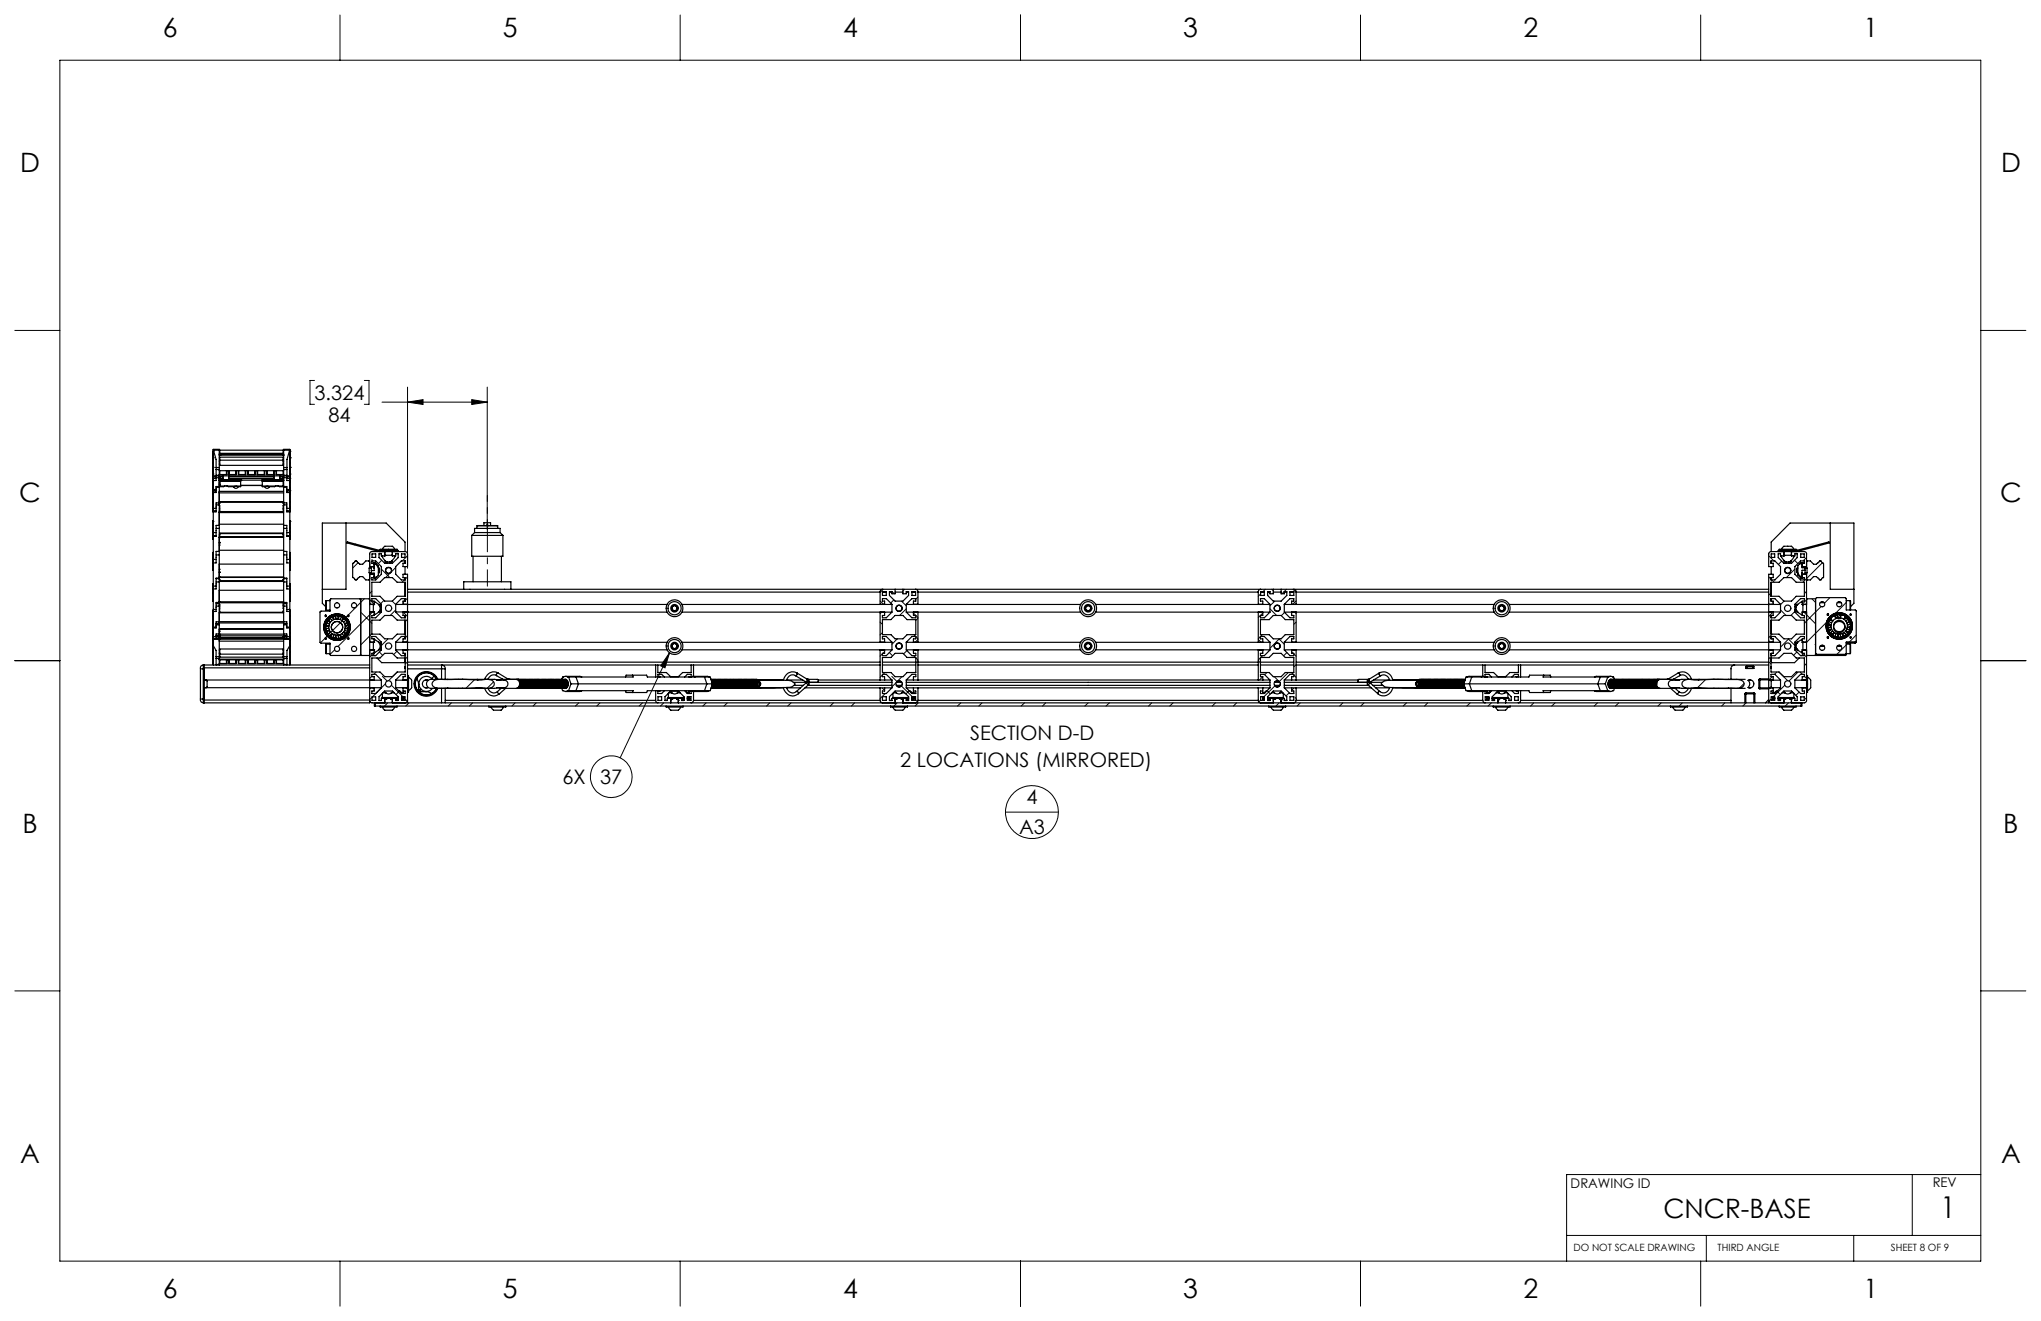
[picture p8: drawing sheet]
<svg xmlns="http://www.w3.org/2000/svg" width="432mm" height="279mm" viewBox="0 0 432 279" stroke-linecap="round" stroke-linejoin="round" font-family="sans-serif">
<defs><g id="words">
<text font-size="6.3" x="410.5" y="257.6">1</text>
<g font-size="5.6">
<text x="34.4" y="7.9">6</text>
<text x="106.4" y="7.9">5</text>
<text x="178.4" y="7.9">4</text>
<text x="250.3" y="7.9">3</text>
<text x="322.3" y="7.9">2</text>
<text x="394.3" y="7.9">1</text>
<text x="4.2" y="36.4">D</text>
<text x="423.3" y="36.4">D</text>
<text x="4.1" y="106.3">C</text>
<text x="423.2" y="106.3">C</text>
<text x="4.7" y="176.1">B</text>
<text x="423.8" y="176.1">B</text>
<text x="4.3" y="246">A</text>
<text x="423.4" y="246">A</text>
<text x="351.9" y="257.6">CNCR-BASE</text>
<text x="34.4" y="274.6">6</text>
<text x="106.4" y="274.6">5</text>
<text x="178.4" y="274.6">4</text>
<text x="250.3" y="274.6">3</text>
<text x="322.3" y="274.6">2</text>
<text x="394.3" y="274.6">1</text>
</g>
<g font-size="4.2">
<text x="66.6" y="84.6">3.324</text>
<text x="69.5" y="89.3">84</text>
<text x="205.2" y="156.5">SECTION D-D</text>
<text x="119" y="165.9">6X</text>
<text x="127" y="165.7">37</text>
<text x="190.4" y="162.2">2 LOCATIONS (MIRRORED)</text>
<text x="217.2" y="170.1">4</text>
<text x="215.6" y="176.4">A3</text>
</g>
<g font-size="2.8">
<text x="332.3" y="251.3">DRAWING ID</text>
<text x="408.9" y="251.1">REV</text>
</g>
<g font-size="2.1">
<text x="332.9" y="264.6">DO NOT SCALE DRAWING</text>
<text x="363.4" y="264.6">THIRD ANGLE</text>
<text x="400" y="264.6">SHEET 8 OF 9</text>
</g>
</g></defs>
<g fill="none" stroke="#000" stroke-width=".21">
<path d="M12.7 12.7h406.4v254h-406.4zM71.9 3.2v9.5M143.9 3.2v9.5M215.9 3.2v9.5M287.8 3.2v9.5M359.8 3.2v9.5M3.1 69.9h9.6M419.1 69.9h9.5M66.5 80.5h-.9v5h.9M77.1 80.5h1v5h-1M80.8 85.1h22.3M86.2 85.1l3.3-.6v1z"/>
<path d="M86.2 81.9v38.3M99.8 84.5l3.3 .6-3.3 .4zM103.1 81.9v30.1M75.2 115.1l-.2 .2M75.7 119l-1.1 1.2M78.7 118.4l.3 .2M78.7 116l-.1 .2M80.8 118.5l-.8 .7M86.2 117.5l-1.1 1.1M374.2 117.5l1.1 1.1M376.9 118.7l-.7 .7M379.7 118.5l.7 .7"/>
<path d="M382.2 117.9l-.7 .7M385 115.1l-.4 .4M385.6 119l-4.2 4.2M3.1 139.7h9.6M68.8 135l-1 1M69.4 134.3l-.6 .6M70.8 137.4l-1 1M72.4 131.3l-2.4 2.5M73.6 130.2l-.6 .6M76.3 138.4l.2 .2M76.4 129.6l2.3 2.2M77.1 126.6l-3.4 3.5"/>
<path d="M78 126.6l1.2 1.2M78.7 125.1l-.5 .4M78.7 134.1l-2.4 2.3M78.7 138.5l-.5 .5M78.8 129.5l-7.3 7.2M79.2 138.1l-.1 .1M80.3 137.9l.7 .7M80.7 120.4l1.8 1.8M81.2 127l-.7 .7M82 135.1v.1M82.1 135.1l-1.4 1.4M82.5 121.2l-.9 1"/>
<path d="M83 127.1l.7 .8M83.7 120l-.9 .9M83.7 129l-1.2 1.2M84 137.7l-.7 .7M85.3 129.5l.9 .9M85.5 134.1l.7 .8M85.5 138.7l.7 .6M85.5 122.7l-.4 .5M85.6 127.1l-.3 .4M86.2 122l-.5 .5M86.2 126.5l-.5 .5M86.2 131l-.5 .5"/>
<path d="M86.2 135.5l-.3 .3M86.2 140l-.5 .4M141.6 138.1l-.9 3.2-.9-.5zM141.6 138.1l-10.4 22.2M186.2 131.6l.5 .4M186.2 127.1l.7 .7M186.5 129.5l-.3 .3M186.7 133.8l-.5 .5M186.7 138.3l-.5 .5M186.9 124.6l-.7 .7M187.1 137.8l-.3 .4M188.1 138l.7 .7"/>
<path d="M188.7 125.1l.5 .5M189.1 126.9l-.7 .7M189.8 135.1v.1M189.8 135.1l-1.1 1.2M190.7 127.1l1 1M191.3 124.6l-.3 .4M191.7 128.8l-1.4 1.4M191.9 137.6l-.7 .7M193.3 129.7l.9 .9M193.3 138.7l.4 .4M193.3 134.2l.9 .9M193.4 127.1l-.1 .1"/>
<path d="M193.7 139.1l.5 .5M194.2 126.3l-.5 .5M194.2 130.8l-.5 .4M194.2 135.3l-.6 .5M194.2 139.7l-.5 .5M266.2 139.7l.5 .5M266.2 135.3l.6 .5M266.7 139.1l-.5 .5M266.7 125.6l-.5 .5M267.1 134.2l-.9 .9M267.1 138.7l-.4 .4M267.2 129.7l-1 .9"/>
<path d="M267.7 124.6l-.5 .6M268.7 128.8l1.4 1.4M269.1 124.6l.3 .4M269.7 127.1l-1 1M270.6 135.1l1.1 1.2M270.7 135.1l-2 2M271.8 129.5l-.7 .7M272.2 124.6l-1 1M272.3 138l-.7 .7M273.3 137.8l.3 .4M273.5 124.6l.7 .7M273.7 138.3l.5 .5"/>
<path d="M274 129.6l.2 .2M274.2 127.1l-.7 .7M274.2 131.6l-.5 .4M374.2 140l.5 .4M374.2 135.5l.3 .3M374.2 122l.5 .5M374.7 125.4l-.5 .5M374.9 122.7l.5 .5M374.9 138.7l-.7 .6M374.9 134.1l-.7 .8M375 127.3l.1 .2M375.1 129.5l-.9 .9"/>
<path d="M376.7 129l1.2 1.2M377.4 127.1l-.7 .8M378.3 135.1l1.4 1.4M378.4 135.1l-1.7 1.8M379.7 120.4l-1.8 1.8M379.7 129.3l-.8 .9M380.2 137.9l-.8 .7M381.3 138.1l.1 .1M381.7 138.5l.5 .5M381.7 129.6l2.4 2.3M381.7 125.1l.5 .4M382.4 126.6l-1.1 1.2"/>
<path d="M383.3 126.6l.8 .8M384 136.3l.1 .1M384.1 138.4l-.2 .2M385.3 128.3l-3.6 3.5M387 131l-4.8 4.9M387.1 126.4l-1.1 1.2M390.6 127.4l-2.9 2.9M390.6 136.4l-2 2M392.7 134.3l-1.5 1.5M419.1 139.7h9.5M78.7 143l-.5 .5M78.7 147.5l-.5 .5"/>
<path d="M78.8 145.5l.4 .3M79.6 142.1l-.5 .5M79.8 146.4h.1M80.9 143.1l1 .9M81.5 144.6l-2.7 2.8M82 148.7l-.6 .6M82.8 144.9l2.5 2.5M84.1 142.1l-1.9 1.9M84.5 146.2l-.7 .7M85.7 147.8l.5 .5M86.5 148.7l-.7 .6M95.5 148.7l-.7 .6"/>
<path d="M100 148.7l-.7 .6M100.4 143.8l-1.8 1.8M104.4 144.2l-1.4 1.4M109 148.7l-.7 .6M113.5 148.7l-.7 .6M122.4 148.7l-.7 .6M126.9 148.7l-.6 .6M135.9 148.7l-.7 .6M140.4 148.7l-.7 .6M149.4 148.7l-.7 .6M153.9 148.7l-.7 .6M162.8 148.7l-.6 .6"/>
<path d="M167.4 148.7l-.7 .6M176.3 148.7l-.7 .6M180.8 148.7l-.7 .6M186.6 145.5l.5 .5M186.7 142.8l-.5 .5M187.2 142.2l-.4 .4M187.3 146.7l-1.1 1M188.7 143.1l1.1 1M189.6 144.4l-.9 .9M189.8 148.7l-.7 .6M190.7 145.1l2.3 2.3M190.8 143.1l-.9 .9"/>
<path d="M192.3 146.1l-.6 .7M193.7 148.1l.4 .3M194.3 148.7l-.7 .6M203.3 148.7l-.7 .6M207.8 148.7l-.7 .6M216.7 148.7l-.7 .6M221.2 148.7l-.6 .6M230.2 148.7l-.7 .6M234.7 148.7l-.7 .6M243.7 148.7l-.7 .6M248.2 148.7l-.7 .6M257.1 148.7l-.6 .6"/>
<path d="M261.6 148.7l-.7 .6M266.7 148.1l-.4 .3M267.2 143.1l-.7 .7M268 142.2l-.4 .5M268.1 146.1l.6 .7M269.6 143.1l.9 .9M269.7 145.1l-2.3 2.3M270.6 148.7l-.7 .6M271.6 147.7l-.6 .5M272.6 142.2l-1.9 1.9M272.8 146.5l-.7 .7M273.2 142.2l.4 .4"/>
<path d="M273.7 142.8l.5 .5M273.8 145.5l-.5 .5M274 147.5l.2 .2M274.2 140.6l-.5 .4M275.1 148.7l-.7 .6M284.1 148.7l-.7 .6M288.6 148.7l-.7 .6M297.6 148.7l-.7 .6M302 148.7l-.6 .6M311 148.7l-.7 .6M315.5 148.7l-.7 .6M324.5 148.7l-.7 .6"/>
<path d="M329 148.7l-.7 .6M338 148.7l-.7 .6M342.5 148.7l-.7 .6M351.4 148.7l-.6 .6M355.9 148.7l-.7 .6M360.8 143.8l-1.7 1.7M364.9 148.7l-.7 .6M369 144.6l-1 .9M369.4 148.7l-.7 .6M374.7 147.8l-.5 .5M374.9 143.1l-.7 .7M375.9 142.1l-.5 .5"/>
<path d="M376 146.2l.7 .7M376.3 142.1l1.9 1.9M377.6 144.9l-2.5 2.5M378.4 148.7l-.7 .6M379.3 147.7l-.3 .3M380.4 142.1l-1.9 1.9M380.6 146.4l-.7 .7M380.8 142.1l.6 .5M381.6 145.5l-.3 .3M381.7 147.5l.5 .5M381.7 143l.5 .5M382.2 140.3l-.5 .5"/>
<path d="M212.7 171.8h11.2M3.1 209.6h9.6M419.1 209.6h9.5M404.6 248.4v12.9M419.1 248.4h-87.7v18.3M71.9 266.7v9.6M143.9 266.7v9.6M215.9 266.7v9.6M287.8 266.7v9.6M331.4 261.3h87.7M359.8 266.7v9.6M361 261.3v5.4"/>
<path d="M392.2 261.3v5.4"/>
<circle cx="129.3" cy="164.3" r="4.4"/>
<circle cx="218.3" cy="171.8" r="5.6"/>
</g>
<path d="M103.1 112.6v-.9M103.1 111.7v-.5M103.1 113.2v-.6" fill="none" stroke="#000" stroke-width=".21" stroke-dasharray="15.2 1.3 1.3 1.3"/>
<path d="M103.1 104.8v6.4" fill="none" stroke="#000" stroke-width=".21" stroke-dasharray="15.2 1.3 1.3 1.3" stroke-dashoffset="13.9"/>
<path d="M103.1 124v-10.8" fill="none" stroke="#000" stroke-width=".21" stroke-dasharray="15.2 1.3 1.3 1.3" stroke-dashoffset="11.8"/>
<g fill="#000">
<path d="M141.6 138.1l-.9 3.2-.9-.5z"/>
<path d="M86.2 85.1l3.3-.6v1zM99.8 84.5l3.3 .6-3.3 .4z"/>
</g>
<g fill="none" stroke="#000" stroke-width=".25">
<path d="M45 99.2l.1 .2M45 95.5l.1 .3M45 96.4v.4M45 98.8v.4M45 96.8v1.1M45 97.9v.9M45 96.8h.1M45 98.8h.1M45 95.5h.1M45 99.2h.1M45 96.4h.1M45 95.5v1.3"/>
<path d="M45 98.8v2.1M45 97.9h.1M45.1 95.1l.1 .1M45.1 95.1l1.3-.1v3.9M45.1 99.8l-.1 .5M45.1 96.3l-.1 .1M45.1 95.1v8.4M45.2 95.2l.5 2v1.7M45.2 95.2h16.1M45.7 98.9v.4M45.7 99.3v1.2M45.7 99.3h.7"/>
<path d="M45.7 98.9h.7M46.4 99.6h.1M46.4 98.9v.4M46.4 96.8h.1M46.4 97.5l.1-.8h13.4l.1 .8M46.4 98.3l.1 .1h13.4l.1-.1M46.4 97.7h.1l-.1 .4M46.4 99.3v1.2M46.4 96.2l13.6 .1M46.4 96.1h.1M46.4 95.9h13.6M46.5 96.3h.1"/>
<path d="M46.5 95.2v1M46.5 99.6v.8M46.5 99.6h1.4M46.5 96.1h13.4M46.5 97.3h13.4M47.9 99.6h.1M47.9 99.6v.8M48 99.6l-.1 .8M48 99.6h.4M48.4 99.6l.1 .8M48.4 99.6h.1M48.5 99.6v.8"/>
<path d="M48.5 99.6h1.4M49.9 99.6h.1M49.9 99.6v.8M50 99.6l-.1 .8M50 99.6h.4M50.4 99.6l.1 .8M50.4 99.6h.1M50.5 99.6v.8M50.5 99.6h1.4M51.9 99.6h.1M51.9 99.6v.8M52 99.6l-.1 .8"/>
<path d="M52 99.6h.4M52.4 99.6l.1 .8M52.4 99.6h.1M52.5 99.6v.8M52.5 99.6h1.4M53.9 99.6h.1M53.9 99.6v.8M54 99.6l-.1 .8M54 99.6h.4M54.4 99.6l.1 .8M54.4 99.6h.1M54.5 99.6v.8"/>
<path d="M54.5 99.6h1.4M55.9 99.6h.1M55.9 99.6v.8M56 99.6l-.1 .8M56 99.6h.4M56.4 99.6l.1 .8M56.4 99.6h.1M56.5 99.6v.8M56.5 99.6h1.4M57.9 99.6h.1M57.9 99.6v.8M58 99.6l-.1 .8"/>
<path d="M58 99.6h.4M58.4 99.6l.1 .8M58.4 99.6h.1M58.5 99.6v.8M58.5 99.6h1.4M59.9 99.6h.1M59.9 96.3h.1M59.9 96.8h.1M59.9 95.2l.1 1M59.9 99.6v.8M59.9 96.1h.1M60 98.9v.4"/>
<path d="M60 97.6h-.1l.1 .5M60 99.3v1.2M60 99.3h.7M60 98.9h.7M60.7 98.9v.4M60.7 99.3v1.2M61.3 95.2l-.6 2v1.7M61.3 95.1v.1M61.3 95.1l-1.3-.1v3.9M61.3 99.8v.5M61.3 96.3v.1M61.3 96.8h.1"/>
<path d="M61.3 98.8h.1M61.3 95.1v8.4M61.3 99.2h.1M61.3 95.5h.1M61.3 96.4h.1M61.3 97.9h.1M61.3 99.2v.2M61.3 95.5v.3M61.3 96.4v.4M61.3 98.8v.4M61.3 96.8v1.1M61.3 97.9v.9"/>
<path d="M61.3 95.5v1.3M61.3 98.8v2.1M45 100.9v1M45 104.6v1.6M45 104.4v.2M45 113.7l.1 .4M45 119.7l.1 .9M45 110.3v1.5M45 110.3h.1M45 100.3h.1M45 103.8h.7M45 106.2l.1 2"/>
<path d="M45 104.4h.1M45 101.9v2.5M45 111.8v1.9M45 118v1.7M45 100.9h.1M45 101.9h.1M45 103.2h.1M45 106.2h.1M45 107.2h.1M45 113.7h.1M45 112.4h.1M45 111.8h.1"/>
<path d="M45 119.7h.1M45 118.3h.1M45 118h.1M45 104.6h.1M45.1 101.2h.1M45.1 103.5v.3M45.1 103.8h.1M45.1 107.5v.5M45.1 112.6v.7M45.1 118.3v.8M45.1 116.8l-.1 1.2M45.1 101.2h.6"/>
<path d="M45.1 103.8v3.7M45.1 108v4.6M45.1 113.3v5M45.1 119.1v4.9M45.1 100.6h16.2M45.1 110.1l-.1 .2M45.1 103.5h.6M45.1 107.5h.6M45.1 112.6h.6M45.1 108h.6M45.1 118.3h.6M45.1 113.3h.6"/>
<path d="M45.7 100.5v.3h-.7M45.7 100.5h.7M45.7 103h.7M45.7 106.8h.7M45.7 111.8h.7M45.7 117.4h.7M46.4 100.4h.1M46.4 100.5v10.6M46.4 102.5h.1M46.4 102.2h.1M46.4 101.4h.1M46.4 101.6h.1"/>
<path d="M46.4 108.3h.1M46.4 111.1v.7M46.4 115.3h.1M46.4 114.9h.1M46.4 113.7h.1M46.4 114.7h.1M46.4 116.6v.8M46.4 108.2h13.6M46.4 119.3h13.6M46.4 113.2l.1-.5h13.4l.1 .5M46.4 107h.1l-.1 .9M46.4 111.8v4.8"/>
<path d="M46.4 117.4v5M46.4 102.9h-.7v1.3h-.6M46.4 106.4h-.7v1.9h-.6M46.4 111.1h-.7v2.3h-.6M46.4 116.6h-.7v2.5h-.6M46.4 100.9h.8M46.4 101.6h13.6M46.4 101.2h.8M46.4 102.7h.1M46.4 106.1h13.6M46.4 104.2h13.6M46.4 103.9h13.6"/>
<path d="M46.4 110.9h13.6M46.4 108.4h13.6M46.4 106.2h.1M46.4 107.6h.1M46.4 113.6h13.6M46.4 116.4h13.6M46.4 113.1h.1M46.5 101.6v.1M46.5 101.7v.1M46.5 101.8v1M46.5 101.6h.1M46.5 101.6h4.4"/>
<path d="M46.5 102.8v.1l1.1-.1M46.5 100.9v.1h-.8v.6h-.6M46.5 106.1l-.1 .4M46.5 100.4h1.4M46.5 106.2h13.4M46.5 112.9h13.4M46.5 101.7h4.4M46.5 101.8h4.4M46.5 102.8h1.1M47.2 100.6v.9M47.6 102.8h.4M48 102.8l.4 .1 1.6-.1 .3 .1"/>
<path d="M48 102.8h2.9M48.4 100.6v.9M48.4 100.9h9.6M48.4 101.2h9.6M48.5 100.4h1.4M49.4 102.9a.5 .5 0 0 0 .5 .4 .5 .5 0 0 0 .5-.4M50.5 100.4h1.4M50.9 101.6v.1M50.9 101.7v.1M50.9 101.8v1M50.9 101.6h.1M50.9 102.8v.1h-.6"/>
<path d="M50.9 102.7h4.6M52.5 100.4h1.4M54.5 100.4h1.4M55.5 101.6v.1M55.5 101.7v.1M55.5 101.8v1M55.5 101.6h.1M55.5 101.6h4.4M55.5 102.8v.1l1.1-.1 1.5 .1 .2-.1M55.5 101.7h4.4M55.5 101.8h4.4M55.5 102.8h2.8"/>
<path d="M56 102.9a.52 .52 0 0 0 .5 .4 .52 .52 0 0 0 .5-.4M56.5 100.4h1.4M58 100.6v.9M58.3 102.8h.5M58.5 100.4h1.4M58.8 102.8l.4 .1h.7v-.1M58.8 102.8h1.1M59.2 100.6v.9M59.2 100.9h.8M59.2 101.2h.8M59.9 100.4h.1M59.9 101.6v.1"/>
<path d="M59.9 101.7v.1M59.9 101.8v1M59.9 101.6h.1M59.9 100.9v.1h.8v.6h.6M59.9 106.1l.1 .4M59.9 102.7h.1M59.9 107.5h.1M59.9 106.2h.1M59.9 113.1h.1M60 100.5v10.6M60 111.1v.7M60 116.6v.8"/>
<path d="M60 106.9h-.1l.1 1M60 111.8v4.8M60 117.4v5M60 100.5h.7M60 102.9h.7v1.3h.6M60 106.4h.7v1.9h.6M60 111.1h.7v2.3h.6M60 116.6h.7v2.5h.6M60 103h.7M60 106.8h.7M60 111.8h.7M60 117.4h.7"/>
<path d="M60.7 101.2h.6M60.7 100.6v.2h.6M60.7 103.5h.6M60.7 107.5h.6M60.7 112.6h.6M60.7 108h.6M60.7 118.3h.6M60.7 113.3h.6M60.7 100.5v.1M61.3 101.2h.1M61.3 103.5v.3M61.3 103.8h.1"/>
<path d="M61.3 107.5v.5M61.3 112.6v.7M61.3 118.3v.8M61.3 116.8v1.2M61.3 108.2h.1M61.3 104.4h.1M61.3 110.3h.1M61.3 103.8v3.7M61.3 108v4.6M61.3 113.3v5M61.3 119.1v4.9M61.3 100.3h.1"/>
<path d="M61.3 110.1v.2M61.3 100.9h.1M61.3 101.9h.1M61.3 103.2h.1M61.3 106.2h.1M61.3 107.2h.1M61.3 113.7h.1M61.3 112.4h.1M61.3 111.8h.1M61.3 119.7h.1M61.3 118.3h.1M61.3 118h.1"/>
<path d="M61.3 104.6h.1M61.3 100.9v1M61.3 104.6v1.6M61.3 104.4v.2M61.3 113.7v.4M61.3 119.7v.9M61.3 110.3v1.5M61.3 103.8h-.6M61.3 101.9v2.5M61.3 106.2v2M61.3 111.8v1.9M61.3 118v1.7"/>
<path d="M73.2 110.6v14h-5M78.2 118.9l-.2-.3h-.6l-.7 .7h-.6l-.7-.7h-.2l-.6 .6v2.9l.6 .6h.2l.7-.7h.6l.7 .7h.6l.2-.3M78.2 119.8h1M78.6 119.9v.8M78.7 117.2h.8v.7h-.8zM79.2 119.1v.1M79.2 119.1h.1M79.2 119.1v1.6h-.6M79.2 119.1h-.5v-.5h.8l1.2 1.2v1.7l-1.2 1.2h-.8v-.5h.5M79.2 119.1h.2M79.2 119.2v.2h.4M79.2 119.2h.2"/>
<path d="M79.4 119.2l.2 .2M79.4 119.1v.1M79.4 119.1l.6 .6v.3M79.6 119.4l.4 .6M80.3 116.7l-6.9-1.9 .1-.2 6.7 1.8h4v.3M80.4 116.4v-.2h3.6v.2M80.9 116.2l.2-.4a2.11 2.11 0 0 1 1.9-.3l.5 .7M81 117.6l-.1 .2a1.67 1.67 0 0 0 1.1 1.1h.4a1.79 1.79 0 0 0 1.1-1.3M81.4 116.7v.9M81.4 117.6h-.7v-.5h-.5v.8l1.2 1.2h1.6l1.2-1.2v-.8h-.5v.5h-.7M81.4 118.6l.5 .5M81.4 118.6h.1"/>
<path d="M81.4 117.5v.1M81.4 117.5h.1M81.4 117.5h1.6M81.4 118.5v.1M82.9 118.6h.1M83 117.5v.1M83 117.5h.1M83 118.6l-.5 .5M83 116.7v.9M83 118.5v.1M84.9 117.2h.8v.7h-.8zM85.7 116.7h-7.3l-.2 .4-.1 3.1"/>
<path d="M85.7 116.7l.5 .2v2.9h-.9v-.7h.4v-.5h-.8l-1.2 1.2v1.7l1.2 1.2h.8v-.5h-.4v-.7h.9v22.3M85.7 116.7v-2l-4-4.1h-13.5v17l.7 .7M85.7 118.6v.5M85.7 119.8v1.7M99.8 113.2h6.6M99.8 113.2v4.5h6.6v-4.5M100.1 117.7v5.3M100.4 112.6h5.4M100.4 112.6v-.8h5.4v.8M100.4 112.6l-.6 .6M100.9 111.8v-.6h4.4v.6M101.1 111.2h4"/>
<path d="M101.1 111.2h.1M102.4 111.2v-.6h1.4v.6M102.9 111.2l.2-.2 .2 .2M105.1 111.2h.1M105.8 112.6l.6 .6M106.1 117.7v5.3M374.7 116.7h-.3l-.2 .5v2.6h.9v-.7h-.4v-.5h.8l1.2 1.2v1.7l-1.2 1.2h-.8v-.5h.4v-.7h-.9v27.2M374.7 116.7h7.3l.2 .4 .1 3.1M374.7 117.2h.8v.7h-.8zM374.7 116.7v-2l4-4.1h13.5v17l-.7 .7M374.7 118.6v.5M374.7 119.8v1.7"/>
<path d="M376.2 116.7v-.3h4l6.7-1.8 .1 .2-6.8 1.9M376.4 116.4v-.2h3.6v.2M376.9 116.2l.2-.4a.63 .63 0 0 1 .9-.3h.2a.97 .97 0 0 1 1.3 .7M376.9 117.6v.1a1.71 1.71 0 0 0 1.1 1.2h.4a1.72 1.72 0 0 0 1.2-1.3h-.2M377.4 118.6l.3 .2 .2 .3M377.4 118.6h.1M377.4 116.7v.9M377.4 118.5v.1M377.4 117.6h-.7v-.5h-.5v.8l1.2 1.2h1.6l1.2-1.2v-.8h-.5v.5h-.7M377.4 117.5h1.6M377.4 117.5v.1M377.4 117.5h.1"/>
<path d="M378.9 118.6h.1M379 118.6l-.5 .5M379 117.5v.1M379 117.5h.1M379 116.7v.9M379 118.5v.1M380.8 119.2l-.4 .5v1.6M380.8 119.2h.4M381 117.2h.7v.7h-.7zM381.2 119.1h.1M381.2 119.2v.9h.7M381.3 119.1l-.1 .1"/>
<path d="M381.3 119.1l-.5 .1M381.3 119.1h.4v-.5h-.8l-1.2 1.2v1.7l1.2 1.2h.8v-.5h-.5M381.3 119.1h.1M381.3 119.1v.8l.9-.1M381.9 119.9v.2M382.2 118.9l.2-.3h.6l.7 .7h.6l.7-.7h.2l.6 .6v2.9l-.6 .6h-.2l-.7-.7h-.6l-.7 .7h-.6l-.2-.3M387.2 110.6v14h5M45 125.4v1.8M45 130.4v2.3M45 132.7v.3M45 133.9v1.2M45 135.4v2.5"/>
<path d="M45 137.9v2.4M45 127.2h.1M45 135.1h.1M45 124v1.4M45 133v.9M45 135.1v.3M45 125.4h.1M45 124h.1M45 130.4h.1M45 133.9h.1M45 133h.1M45 135.4h.1"/>
<path d="M45 132.7h.1M45 137.9h.1M45.1 135v.2M45.1 124v.6M45.1 128.9v.4M45.1 123.4l-.1 .6M45.1 132.6v.2M45.1 136.6l.6 1v1.3M45.1 124.6v4.3M45.1 129.3v3.3M45.1 132.8v2.2M45.1 135.2v5.5"/>
<path d="M45.1 135h16.2M45.1 129.1l-.1 1.3M45.1 124h.6M45.1 128.9h.6M45.1 132.6h.6M45.7 138.9v.4M45.7 131.9h.7M45.7 134.5h15M45.7 139.3h.7M45.7 139.3v1.2M45.7 138.9h.8M45.7 122.4h.7"/>
<path d="M45.7 123.1h.7M45.7 127.7h.7M45.7 128.2h.7M45.7 132.2h.7M46.4 139.6h1.5M46.4 132.2v7.1M46.4 135v.2h-1.3M46.4 122.1h.1M46.4 121h.1M46.4 120.4h.1M46.4 121.1h.1M46.4 122.4v.7"/>
<path d="M46.4 127.4h.1M46.4 131.9h.1M46.4 127.7v.5M46.4 134.4h.1M46.4 133.6h.1M46.4 133.2h.1M46.4 135.2h.1M46.4 134.1h.1M46.4 131.9v.3M46.4 134.5h.1M46.4 127.8h.1l-.1 1M46.4 138.2l.1 .8h13.4l.1-.8"/>
<path d="M46.4 134.1h13.6M46.4 122.5l.1 .5h13.4l.1-.5M46.4 137.4l.1-.1h13.4l.1 .1M46.4 129.2l.1 .4M46.4 134.7l.1 .1M46.4 137.6h.1l-.1 .5M46.4 123.1v4.6M46.4 128.2v3.7M46.4 139.3v1.2M46.4 122.3h-.7v2.3h-.6M46.4 127.4h-.7v1.9h-.6M46.4 131.5h-.7v1.3h-.6"/>
<path d="M46.4 134.1h-.7v.6h-.6M46.4 134.9l-.7 .1M46.4 122.1h13.6M46.4 122.6h.1M46.4 127.3h13.6M46.4 124.8h13.6M46.4 127.5h13.6M46.4 129.5h13.6M46.4 128.2h.1M46.4 131.8h13.6M46.4 131.5h13.6M46.4 129.6h13.6"/>
<path d="M46.4 133h13.6M46.4 134.8h13.6M46.4 139.5h.1M46.4 135.6h13.6M46.4 135.2h13.6M46.5 133h.1M46.5 122.8h13.4M46.5 138.4h13.4M47.9 139.6h.1M47.9 139.6v.7M48 139.6l-.1 .7M48 139.6h.4"/>
<path d="M48.4 139.6l.1 .7M48.4 139.6h.1M48.5 139.6h1.4M48.5 139.6v.7M49.9 139.6h.1M49.9 139.6v.7M50 139.6l-.1 .7M50 139.6h.4M50.4 139.6l.1 .7M50.4 139.6h.1M50.5 139.6h1.4M50.5 139.6v.7"/>
<path d="M51.9 139.6h.1M51.9 139.6v.7M52 139.6l-.1 .7M52 139.6h.4M52.4 139.6l.1 .7M52.4 139.6h.1M52.5 139.6h1.4M52.5 139.6v.7M53.9 139.6h.1M53.9 139.6v.7M54 139.6l-.1 .7M54 139.6h.4"/>
<path d="M54.4 139.6l.1 .7M54.4 139.6h.1M54.5 139.6h1.4M54.5 139.6v.7M55.9 139.6h.1M55.9 139.6v.7M56 139.6l-.1 .7M56 139.6h.4M56.4 139.6l.1 .7M56.4 139.6h.1M56.5 139.6h1.4M56.5 139.6v.7"/>
<path d="M57.9 139.6h.1M57.9 139.6v.7M58 139.6l-.1 .7M58 139.6h.4M58.4 139.6l.1 .7M58.4 139.6h.1M58.5 139.6h1.5M58.5 139.6v.7M59.9 133h.1M59.9 138.9h.8M59.9 122.6h.1M59.9 128.1h.1"/>
<path d="M59.9 139.5h.1M60 135.2v4.1M60 132.2v3M60 122.4v.7M60 127.7v.5M60 131.9v.3M60 134.5h.1M60 131.9h.7M60 127.7h-.1l.1 1M60 129.2l-.1 .4M60 134.7l-.1 .1M60 137.6h-.1l.1 .4"/>
<path d="M60 123.1v4.6M60 128.2v3.7M60 139.3v1.2M60 139.3h.7M60 135.2h1.3M60 122.3h.7v2.3h.6v4.3M60 127.4h.7v1.9h.6M60 131.5h.7v1.3h.6M60 134.1h.7v.6h.6M60 134.9l.7 .1M60 122.4h.7M60 123.1h.7"/>
<path d="M60 127.7h.7M60 128.2h.7M60 132.2h.7M60.7 124h.6M60.7 128.9h.6M60.7 132.6h.6M60.7 138.9v.4M60.7 139.3v1.2M61.3 135v.2M61.3 124v.6M61.3 128.9v.4M61.3 123.4v.6"/>
<path d="M61.3 132.6v.2M61.3 127.2h.1M61.3 135.1h.1M61.3 136.6l-.6 1v1.3M61.3 129.3v3.3M61.3 132.8v2.2M61.3 135.2v5.5M61.3 129.1v1.3M61.3 125.4h.1M61.3 124h.1M61.3 130.4h.1M61.3 133.9h.1"/>
<path d="M61.3 133h.1M61.3 135.4h.1M61.3 132.7h.1M61.3 137.9h.1M61.3 125.4v1.8M61.3 130.4v2.3M61.3 132.7v.3M61.3 133.9v1.2M61.3 135.4v2.5M61.3 137.9v2.4M61.3 124v1.4M61.3 133v.9"/>
<path d="M61.3 135.1v.3M68.9 133v.1a.47 .47 0 0 0 .8 .1M68.9 134.9a.16 .16 0 0 0-.2 .2 .16 .16 0 0 0 .2 .1M68.9 134.9a.16 .16 0 0 1 .2 .2 .16 .16 0 0 1-.2 .1M68.9 130.1a.18 .18 0 0 0-.2 .1 .18 .18 0 0 0 .2 .2M68.9 130.1a.18 .18 0 0 1 .2 .1 .18 .18 0 0 1-.2 .2M68.9 130.1v.3M68.9 134.9v.3M69 131.7a.48 .48 0 0 0 .1 .5 .48 .48 0 0 0 .5 .1M69 131.7a.47 .47 0 0 1 .4-.3 .47 .47 0 0 1 .5 .3M69 131.7a2.49 2.49 0 0 0 2.3 3.4M69 131.7h.1"/>
<path d="M69 127v2M69 127l-.1 .1 .1 1.9M69 136.2v2.1M69 136.2l-.1 .1 .1 2M69 131.7l.7 .3M69 127h.8M69 129h.8M69 136.2h.8M69 138.3h.8M69 131.7l-.1 .4M69.1 132.1l-.1 .4 .1-.3M69.1 133.3l.2 .4"/>
<path d="M69.1 133.3l.1 .2M69.2 131.3l-.2 .4M69.6 132.5h-.1a.52 .52 0 0 0-.7 .4M69.6 132.9l-.7 .1M69.6 131.2l-.2 .2M69.7 129l.1 .2M69.7 133.4a.5 .5 0 0 0-.4 .7M69.7 130.7l-.1 .5 .4 .3M69.8 130.7l.4 .6M69.8 134.3l.3 .2M69.9 130.6h.1a.46 .46 0 0 1 .6 .5M69.9 133.7l-.5 .5"/>
<path d="M70.2 134a.46 .46 0 0 1-.8 .2M70.4 134.1a.47 .47 0 0 0-.4 .4 .47 .47 0 0 0 .3 .4M70.6 130.5l-.3 .1M70.7 134.1l-.4 .8M70.8 130.2l-.2 .1M70.9 134.9h.3M70.9 130.2l-.3 .3 .1 .5M71 134.3a.48 .48 0 0 1-.1 .5 .48 .48 0 0 1-.6 .1M71 135.1h.6M71 130.2l.1 .7M71.2 134.3a.47 .47 0 0 0-.1 .6 .47 .47 0 0 0 .5 .2M71.3 130.1a2.5 2.5 0 0 0-2.5 2.5 2.5 2.5 0 0 0 2.5 2.5"/>
<path d="M71.3 130.1a2.5 2.5 0 0 1 2.5 2.5 2.5 2.5 0 0 1-2.5 2.5M71.3 130.2a2.46 2.46 0 0 1 2.3 3.4M71.3 130.2a2.53 2.53 0 0 0-2.3 1.5M71.3 130.1v.1M71.3 135.1h.1M71.4 130.4h.3M71.5 134.2l.1 .9M71.9 134.3a.5 .5 0 0 1-.3 .8M72 134.2a.5 .5 0 0 0 .3 .4 .5 .5 0 0 0 .5 0M72.2 130.4a.47 .47 0 0 1 .3 .4 .47 .47 0 0 1-.3 .4M72.2 130.4a.46 .46 0 0 0-.5 0 .46 .46 0 0 0-.1 .6M72.2 130.4l-.2 .7"/>
<path d="M72.3 134.7l-.3 .1M72.4 134l.4 .6M72.6 133.8a.47 .47 0 0 1 .4 .3 .47 .47 0 0 1-.2 .5M72.6 130.8l.2 .2M72.7 133.6a.49 .49 0 0 0 .4 .3 .49 .49 0 0 0 .5-.3M72.7 130.6l-.5-.2-1.2-.2 .4 .2v.5M72.9 133.3l.7 .3M73 133a.46 .46 0 0 1 .5 .1 .46 .46 0 0 1 .1 .5M73 132l.4-.1 .3 .4M73.2 133.9l-.2 .3M73.2 131.1l-.5-.1-.3 .3M73.3 131.1l-.6 .5"/>
<path d="M73.3 131.2v.1a.46 .46 0 0 1-.4 .6M73.3 131.6l.1 .3M73.3 131.6l.2 .3M73.4 131.8l.1 .1M73.6 132.8l-.1 .4M73.6 133.6a2.53 2.53 0 0 1-2.3 1.5M73.6 133.6h.1M73.6 133.6v.1M73.6 133.5v.1M73.7 134.9l-.1 .1 .1 .2M73.7 134.9a.16 .16 0 0 1 .2 .2 .16 .16 0 0 1-.2 .1M73.7 130.1l-.1 .1 .1 .2"/>
<path d="M73.7 130.1a.18 .18 0 0 1 .2 .1 .18 .18 0 0 1-.2 .2M73.7 130.1v.3M73.7 134.9v.3M73.8 132.4l-.3 .4h-.5M73.8 132.3l-.8 .1M76.3 126.9l-.2-.3h-6.1l-.2 .3v2.4h-1.9l-.2 .1v6.5l.2 .1h1.9v2.5l.2 .1h6.1l.2-.1M78.1 120.2h.5M78.1 121.1h.5M78.1 121.1l.1 27M78.1 120.2v.9M78.2 137.4l1 .1v.7h-.5v.5h.8l1.2-1.2M78.2 135.9h.9"/>
<path d="M78.2 129.4h.9M78.2 135.8h1v-.7h-.5v-.5h.8l1.2 1.2v1.7M78.2 126.6h-1.9v12h1.9M78.2 121.5h1M78.6 121.2v.2M78.6 121.2h.6v1M78.6 120.7v.5M78.7 139.2h1.7l1-1h1.6l1 1h1.7v2.9h-1.7l-1 1h-1.6l-1-1h-1.7zM78.7 131.2h1.7l1-1h1.6l1 1h1.7v2.9h-1.7l-1 1h-1.6l-1-1h-1.7zM78.7 123.2h1.7l1-1h1.6l1 1h1.7v2.9h-1.7l-1 1h-1.6l-1-1h-1.7zM78.8 138.2l.5 .5M79.1 127.9h.1"/>
<path d="M79.1 129.4v.1M79.1 129.4h.1M79.1 127.9v1.5M79.1 135.9h.1M79.1 137.4v.1M79.1 137.4h.1M79.1 135.9v1.5M79.1 127.8v.1M79.1 135.8v.1M79.2 122.2h.1M79.2 127.4l.1-.1a1.68 1.68 0 0 1 1.1 1.1v.5a1.78 1.78 0 0 1-1.2 1.1v-.1M79.2 135.4a1.11 1.11 0 0 1 1.2 .8v.7a1.73 1.73 0 0 1-1.2 1.1v-.1"/>
<path d="M79.7 122.1h-.5v.1M79.7 122.1l-.5 .1M79.8 139.2l1 1h4.7l.2-.3v-.7M80 120.2h.2M80 121.1h.2M80 120v1.6l-.3 .5M80.1 137.4h.6M80.1 135.9h.6M80.1 129.4h.6M80.1 127.8h.6M80.1 129.4h.1M80.1 127.9l.2 .2"/>
<path d="M80.1 135.9h.1M80.1 135.9l.2 .2M80.2 120.2v.9M80.2 120.2l.1 .1-.1 .8M80.3 129.2l-.2 .2M80.3 137.2l-.2 .2M80.4 136.1l.3 .2M80.4 128.2l.3 .1M80.7 137l-.3 .2M80.7 129l-.3 .2M80.7 127.8l-1.2-1.2h-.8v.5h.5v.7h-1M80.7 127.8v1.7l-1.2 1.2h-.8v-.5h.5v-.7h-1"/>
<path d="M83.7 137.4h57.4M83.7 135.9h57.4M83.7 129.4h2.5M83.7 127.8h57.4M83.7 137.5l1.2 1.2h.8v-.5h-.4v-.7M83.7 127.8v1.7l1.2 1.2h.8v-.5h-.4v-.7h55.8M83.7 127.8l1.2-1.2h.8v.5h-.4v.7M85.7 122.2v.5M85.7 123.2v2.9M85.7 126.6v.5M85.7 127.8h.1M85.7 129.4v.1"/>
<path d="M85.7 130.2v.5M85.7 131.2v2.9M85.7 134.6v.5M85.7 135.8v.1M85.7 137.4v.1M85.7 138.2v.5M86.2 129.5h.1M86.2 124.6h288M86.2 135.8h-.9v-.7h.4v-.5h-.8l-1.2 1.2v1.7M86.2 125.2h100M98.1 124.6v-1.6h10v1.6M142.2 128.9l.5 .3"/>
<path d="M142.2 128.4v.5M142.2 136.9l.5 .3M142.2 136.3v.6M142.7 128.1l-.5 .3M142.7 128.1l.5 .3M142.7 136.1l-.5 .2M142.7 136.1l.5 .2M143.2 128.9l-.5 .3M143.2 128.4v.5M143.2 128.4l.1 .3-.1 .2M143.2 136.9l-.5 .3M143.2 136.3v.6"/>
<path d="M143.2 136.3l.1 .3-.1 .3M144.3 137.4h44.4M144.3 135.9h44.4M144.3 127.8h44.4M144.3 129.5h44.4M186.2 129.5v6.3h.9v-.7h-.4v-.5h.8l1.2 1.2v1.7M186.2 137.5v6.3M186.7 124.6a.49 .49 0 0 0-.5 .6v2.6M186.7 139.1h1.8l.9-.9h1.6l.9 .9h1.8v3.1h-1.8l-.9 .9h-1.6l-.9-.9h-1.8zM186.7 131.1h1.8l.9-.9h1.6l.9 .9h1.8v3.1h-1.8l-.9 .9h-1.6l-.9-.9h-1.8zM186.7 125.2h.8v.7h-.8zM186.7 125.2h.8"/>
<path d="M187.1 137.5v.7h-.4v.5h.8l1.2-1.2M187.1 129.5v.7h-.4v.5h.8l1.2-1.2M187.1 127.8v-.7h-.4v-.5h.8l1.2 1.2M188.2 125.2h.5M188.7 127.8v1.7M189.4 124.6v1h-.7v-.5h-.5v.8l1.2 1.2h1.6l1.2-1.2v-.8h-.5v.5h-.7v-1M189.4 125.2h1.6M191.7 137.4h36.9M191.7 135.9h36.9M191.7 127.8h36.9M191.7 137.5l1.2 1.2h.8v-.5h-.4v-.7M191.7 129.5h36.9"/>
<path d="M191.7 129.5l1.2 1.2h.8v-.5h-.4v-.7M191.7 127.8l1.2-1.2h.8v.5h-.4v.7M191.7 127.8v1.7M191.7 125.2h.5M192.9 125.2h.8v.7h-.8zM192.9 125.2h.8M193.7 124.6a.49 .49 0 0 1 .5 .6v2.6M194.2 129.5v6.3h-.9v-.7h.4v-.5h-.8l-1.2 1.2v1.7M194.2 137.5v6.3M194.2 125.2h72M229.7 128.9l.5 .3M229.7 128.4v.5"/>
<path d="M229.7 136.9l.5 .3M229.7 136.3v.6M230.2 128.1l-.5 .3M230.2 128.1l.5 .3M230.2 136.1l-.5 .2M230.2 136.1l.5 .2M230.7 128.9l-.5 .3M230.7 128.4v.5M230.7 136.9l-.5 .3M230.7 136.3v.6M231.8 137.4h36.9M231.8 135.9h36.9"/>
<path d="M231.8 127.8h36.9M231.8 129.5h36.9M266.2 129.5v6.3h1v-.7h-.5v-.5h.8l1.2 1.2v1.7M266.2 137.5v6.3M266.7 131.1h1.8l.9-.9h1.6l.9 .9h1.8v3.1h-1.8l-.9 .9h-1.6l-.9-.9h-1.8zM266.7 139.1h1.8l.9-.9h1.6l.9 .9h1.8v3.1h-1.8l-.9 .9h-1.6l-.9-.9h-1.8zM266.7 124.6a.49 .49 0 0 0-.5 .6v2.6M266.7 125.2h.8v.7h-.8zM266.7 125.2h.8M267.2 127.8v-.7h-.5v-.5h.8l1.2 1.2M267.2 129.5v.7h-.5v.5h.8l1.2-1.2M267.2 137.5v.7h-.5v.5h.8l1.2-1.2"/>
<path d="M268.2 125.2h.5M268.7 127.8v1.7M269.4 124.6v1h-.7v-.5h-.5v.8l1.2 1.2h1.6l1.2-1.2v-.8h-.5v.5h-.7v-1M269.4 125.2h1.6M271.7 137.4h44.4M271.7 135.9h44.4M271.7 127.8h44.4M271.7 127.8v1.7M271.7 137.5l1.2 1.2h.8v-.5h-.4v-.7M271.7 129.5h44.4M271.7 129.5l1.2 1.2h.8v-.5h-.4v-.7M271.7 127.8l1.2-1.2h.8v.5h-.4v.7"/>
<path d="M271.7 125.2h.5M272.9 125.2h.8v.7h-.8zM272.9 125.2h.8M273.7 124.6a.49 .49 0 0 1 .5 .6v2.6M274.2 129.5v6.3h-.9v-.7h.4v-.5h-.8l-1.2 1.2v1.7M274.2 137.5v6.3M274.2 125.2h100M317.2 128.9l.5 .3M317.2 128.4l-.1 .3 .1 .2M317.2 128.4v.5M317.2 136.9l.5 .3M317.2 136.3l-.1 .3 .1 .3"/>
<path d="M317.2 136.3v.6M317.7 128.1l-.5 .3M317.7 128.1l.5 .3M317.7 136.1l-.5 .2M317.7 136.1l.5 .2M318.2 128.9l-.5 .3M318.2 128.4v.5M318.2 136.9l-.5 .3M318.2 136.3v.6M319.3 137.4h57.4M319.3 135.9h57.4M319.3 127.8h57.4"/>
<path d="M374.2 129.5h.1M374.2 129.4h2.5M374.2 135.8h.9v-.7h-.4v-.5h.8l1.2 1.2v1.7M374.7 139.2h1.7l1-1h1.6l1 1h1.7v2.9h-1.7l-1 1h-1.6l-1-1h-1.7zM374.7 131.2h1.7l1-1h1.6l1 1h1.7v2.9h-1.7l-1 1h-1.6l-1-1h-1.7zM374.7 123.2h1.7l1-1h1.6l1 1h1.7v2.9h-1.7l-1 1h-1.6l-1-1h-1.7zM374.7 122.2v.5M374.7 123.2v2.9M374.7 126.6v.5M374.7 127.8h.1M374.7 129.4v.1M374.7 130.2v.5"/>
<path d="M374.7 131.2v2.9M374.7 134.6v.5M374.7 135.8v.1M374.7 137.4v.1M374.7 138.2v.5M374.7 139.2v.7l.2 .3h4.8l.9-1M375.1 137.5v.7h-.4v.5h.8l1.2-1.2M375.1 127.8v-.7h-.4v-.5h.8l1.2 1.2M376.7 127.8v1.7l-1.2 1.2h-.8v-.5h.4v-.7h-55.8M379.7 129l.3 .2M379.7 137l.3 .2M379.7 137.4h.6"/>
<path d="M379.7 135.9h.6M379.7 129.4h.6M379.7 127.8h.6M379.7 137.5l1.2 1.2h.8v-.5h-.4v-.7M379.7 127.8v1.7l1.2 1.2h.8v-.5h-.4v-.7M379.7 127.8l1.2-1.2h.8v.5h-.4v.7M380 128.2l-.3 .1M380 136.1l-.3 .2M380.1 137.2l.7 .6 .3 .2 .2-.1M380.1 136.1l-.1 .2 .1 .9M380.1 129.2l.6 .6 .4 .2 .2-.1M380.1 128.1l-.1 .2 .1 .9"/>
<path d="M380.1 137.2l.2 .2M380.1 129.2l.2 .2M380.2 120.2v.9M380.2 120.2l-.1 .1 .1 .8M380.2 120.2h.2M380.2 121.1h.2M380.3 135.9l-.2 .2M380.3 127.9l-.2 .2M380.3 129.4h.1M380.3 135.9h.1M380.4 121.3v.3l.6 .6M380.4 121.3l.5 .6"/>
<path d="M380.9 121.9l.1 .2M380.9 121.9h.3M381 122.1v.1M381 122.1h.2M381 122.2h.3M381.2 122.2h.1M381.2 122.1v.1M381.2 121.9v.2M381.2 121.1l.1 1.1M381.3 122.2h.1M381.3 135.4l-.2-.1-.3 .2-.7 .6M381.3 135.8l.1 .1"/>
<path d="M381.3 127.4l-.2-.1-.3 .2-.7 .6M381.3 127.8l.1 .1M381.3 137.4h.9M381.3 135.9h.9M381.3 129.4h.9M381.3 127.8h.9M381.3 135.8v-.7h.4v-.5h-.8l-1.2 1.2v1.7M381.3 135.8h.9M381.3 129.5h.9M381.3 121.4l.9 .1M381.4 137.4h.1M381.4 137.4l-.1 .1"/>
<path d="M381.4 135.9h.1M381.4 135.9v1.5M381.4 129.4h.1M381.4 129.4l-.1 .1M381.4 127.9h.1M381.4 127.9v1.5M381.6 138.2l-.5 .5M381.9 120.6v.8M381.9 120.2h.4M381.9 121.1h.4M381.9 120.6h-.7v1.3M381.9 120.1v.5"/>
<path d="M382.2 126.6h1.9M382.3 121.1l-.1 22.7M382.3 120.2v.9M384.1 138.2l.2 .2v.2M384.3 138.6h6.1M385.1 127.5h.8M385.1 136.6h.8M385.5 127.4l.3 .1M385.5 127.4l-.2 .1M385.5 136.6h.3M385.5 136.6h-.2M385.5 127.4v.1"/>
<path d="M385.5 136.6h.1M386.7 132.8l.3 .3 .5-.1M386.7 129.8l.2 .1-.2 .3M386.7 129.8a.18 .18 0 0 0-.2 .2 .18 .18 0 0 0 .2 .2M386.7 134.7l.2 .1-.2 .2M386.7 134.7a.16 .16 0 0 0-.2 .1 .16 .16 0 0 0 .2 .2M386.7 129.8v.4M386.7 134.7v.3M386.8 131.4a.48 .48 0 0 0 .1 .6 .48 .48 0 0 0 .6 .1M386.8 131.4a.47 .47 0 0 1 .5-.3 .47 .47 0 0 1 .4 .4M386.8 131.4a2.45 2.45 0 0 0 2.3 3.5M386.8 131.4h.1"/>
<path d="M386.8 131.4l.7 .3M386.8 131.4v.1M386.9 131.9l-.1 .4 .1-.4M386.9 133.1l.2 .4M386.9 133.1l.1 .2M387 133.1l.1 .3M387.4 132.3h-.5l-.3 .3M387.4 132.6l-.8 .1M387.4 130.9l-.2 .2M387.5 133.1a.46 .46 0 0 0-.4 .3 .46 .46 0 0 0 0 .4M387.6 134.1l.2 .2M387.7 133.5l-.6 .4"/>
<path d="M388 133.7a.49 .49 0 0 1-.8 .3M388.2 133.8a.49 .49 0 0 0-.3 .4 .49 .49 0 0 0 .3 .5M388.4 130.9a.47 .47 0 0 0-.4-.5 .47 .47 0 0 0-.6 .4 .47 .47 0 0 0 .4 .5M388.4 130.3l-.3 .1M388.4 134l-.2 .7M388.6 134.6l.4 .1M388.7 134.6l.3 .1M388.7 127.5h.8M388.7 136.6h.8M388.8 134.1a.46 .46 0 0 1-.1 .5 .46 .46 0 0 1-.5 .1M388.8 130a.47 .47 0 0 0-.4 .3 .47 .47 0 0 0 .1 .5M388.8 130a.46 .46 0 0 1 .5 .2 .46 .46 0 0 1-.1 .5"/>
<path d="M388.8 130l.1 .9M388.8 130h.6M389 134.1l-.1 .3a.43 .43 0 0 0 .5 .5l-1.2-.2-.5-.3M389.1 129.9a2.5 2.5 0 0 1 2.5 2.5 2.5 2.5 0 0 1-2.5 2.5M389.1 129.9a2.5 2.5 0 0 0-2.5 2.5 2.5 2.5 0 0 0 2.5 2.5M389.1 129.9a2.5 2.5 0 0 1 2.3 3.4M389.1 129.9a2.53 2.53 0 0 0-2.3 1.5M389.1 127.4l-.2 .1M389.1 127.4l.3 .1M389.1 136.6h.3M389.1 136.6h-.2M389.1 127.4v.1"/>
<path d="M389.1 129.9h.1M389.1 134.9h.1M389.1 136.6h.1M389.3 130.1l.2 .1M389.3 134.1l.1 .8M389.4 130.7a.48 .48 0 0 1 .3-.6 .48 .48 0 0 1 .6 .3 .48 .48 0 0 1-.3 .6M389.7 134.1l.1 .4-.3 .3M389.9 134a.46 .46 0 0 0 .2 .4 .46 .46 0 0 0 .5 0M389.9 134.8h-.3M390.1 134.4l-.3 .1M390.2 133.8l.4 .6M390.3 130.5l.3 .2z"/>
<path d="M390.3 130.5l.3 .2M390.4 138.4h-6.3M390.4 138.4v.2M390.5 133.5l.3 .4-.1 .4M390.5 133.3a.49 .49 0 0 0 .5 .3 .49 .49 0 0 0 .4-.3M390.5 133l.9 .3M390.6 138.3h.8M390.6 127h.8M390.6 136.2h.8M390.6 135.9h2.1M390.6 138.2l-.2 .2M390.6 136h1.9"/>
<path d="M390.6 138.5h-6.5l.2 .1M390.6 138.5l-.2 .1M390.7 131.8l.5-.1 .3 .3M390.8 132.8a.47 .47 0 0 1 .5 0 .47 .47 0 0 1 .1 .5M391 133.7l-.2 .2M391 130.8a.47 .47 0 0 0-.8 .3M391.1 130.9l-.6 .4M391.1 131a.48 .48 0 0 1-.4 .7M391.1 131.4l.2 .3zM391.2 131.5l.1 .2M391.4 132.5l-.1 .4M391.4 133.3a2.53 2.53 0 0 1-2.3 1.6"/>
<path d="M391.4 133.3h.1M391.4 127v2M391.4 136.2v2.1M391.4 136.2l.1 .1-.1 2M391.4 133.3l-.2 .4M391.5 129.8a.18 .18 0 0 1 .2 .2 .18 .18 0 0 1-.2 .2M391.5 129.8a.18 .18 0 0 0-.2 .2 .18 .18 0 0 0 .2 .2M391.5 134.7a.16 .16 0 0 1 .2 .1 .16 .16 0 0 1-.2 .2M391.5 134.7a.16 .16 0 0 0-.2 .1 .16 .16 0 0 0 .2 .2M391.5 129.8v.4M391.5 134.7v.3M391.5 133l-.1 .3"/>
<path d="M391.5 132.1l-.7 .1M391.6 132.2l-.2 .3h-.6M392.5 135.8h-1.9v2.7M392.5 135.8v.2M392.7 135.9v-6.7l-.2-.2h-1.9v-2.4l-.2-.2h-6.1l-.2 .2v12h-1.9M392.7 135.6l-.2 .2M392.7 135.9l-.2 .1M42.4 147.8v.3a.6 .6 0 0 0 .6 .6M42.4 147.8h.6M42.4 141.5h.6M42.4 141.5v6.3M43 140.7v.8"/>
<path d="M43 147.8v.9M43 140.7a.63 .63 0 0 0-.6 .8M43 140.7h35.2M43 141.5h.2M43 147.8h.2M43 141.5v6.3M43.2 143.9l.6 .1v1.3l-.2 .2M43.2 148.1v.6M43.2 140.7v.6M43.2 145.5h37.5M43.2 143.8h36v-.7h-.5v-.5h.8l1.2 1.2v1.7l-1.2 1.2h-.8v-.5h.5v-.7h-1M43.2 141.3v6.8"/>
<path d="M43.2 148.1h35M43.2 141.3h35M45 140.3l.1 .1M45 140.3h.1M45.7 140.5v.2M45.7 140.5h.7M46.4 140.3h.1M46.4 140.5v.2M46.5 140.3v-.9h13.4v.9M46.5 140.3h1.4M48.5 140.3h1.4M50.5 140.3h1.4"/>
<path d="M52.5 140.3h1.4M54.5 140.3h1.4M56.5 140.3h1.4M58.5 140.3h1.4M59.9 140.3h.1M60 140.5v.2M60 140.5h.7M60.7 140.5v.2M61.3 140.3h.1M61.3 140.3v.1M78.2 148.1v.6h-35.2M78.2 143.8h.1"/>
<path d="M78.2 143.9h2.5M78.7 147.4h.8v.7h-.8zM79.2 148.7v.6h.2M79.4 149.3h301.6M79.4 148.7v.6M80.4 149.3v.2h3.6v-.2M80.9 149.5l.2 .4a.82 .82 0 0 0 1.1 .3 .93 .93 0 0 0 1.1-.3l.2-.4M80.9 147.5v.1M80.9 147.6v.1M80.9 146.6v.9M80.9 147.6h3.3M80.9 147.5h3.3"/>
<path d="M81 146.5h.6M81.1 146.4l.5 .1M81.4 147.7v1M81.4 147.8h.4M81.6 146.5l.6 .3 .6-.3M81.8 147.8l-.4 .1M81.8 147.8h.1M81.9 147.7l-.1 .1M82.5 147.7l.2 .1M82.7 147.8h.1M82.7 147.8l.3 .1M82.7 147.8h.3"/>
<path d="M82.8 146.5h.6M83 147.7v1M83.3 146.4l-.5 .1M83.7 143.9h2.5M83.7 147.7v.5h.5v-.8l-1.2-1.2h-1.6l-1.2 1.2v.8h.5v-.5h3.5M83.7 147.9h.5M83.7 147.8h.5M84.3 146l.4 .2 .1 .2M84.7 146.4l.6 .1M84.8 146.5h.5M84.9 147.4h.8v.7h-.8zM84.9 147.7h.4"/>
<path d="M84.9 147.6h.4M84.9 147.5h.4M84.9 147.8h.4M85.3 147.5v.1M85.3 147.6v.1M85.3 146.5v.2M85.3 147.7v.1M85.3 147.8h.1M85.3 147.8l-.4 .1M85.3 147.4v.1M85.7 141v.4M85.9 145.5h.3"/>
<path d="M86.2 148.1l-.3 .5-.2 .1M86.2 143.8v1.7h-2.5M86.2 142.9h.2v3.5h-.2M86.2 143.8h-.9v-.7h.4v-.5h-.8l-1.2 1.2v1.7l1.2 1.2h.8v-.5h-.4v-.7h.9M86.2 145.5v3.2M86.2 140.7h100M86.2 141.5h7.2M86.2 140.1h100M86.4 143.3l.4 .2a.78 .78 0 0 1 .3 1v.5a1 1 0 0 1-.7 1M88.2 143.5a2.32 2.32 0 0 0 .3 2.8M88.2 143.5l.3 1.2M88.5 146.3h.1"/>
<path d="M88.5 144.7h.1M88.5 145.8v.5M88.5 144.7v1.1M88.5 145.8l.4 .2M88.6 146.3a2.18 2.18 0 0 0 2.7 .4M88.6 146.3h.5M88.6 144.7l.1 .5 .4 .6M88.9 146l.2 .3M89.1 146.3h1M89.1 145.8l.5 .3 .5 .2M89.1 145.8l-.2 .2M90 145.5h.4"/>
<path d="M90 143.8h.4M90.1 146.3l1.2 .4M90.1 146.3h.1M90.6 143.9a.85 .85 0 0 0-1.2 .8 .85 .85 0 0 0 1.2 .7M91.3 143.5l.2 .2M91.3 143.5a1.6 1.6 0 0 0-1.7-.3 1.6 1.6 0 0 0-1 1.5M91.5 145.6a1.43 1.43 0 0 1-1.4 .7M91.9 143l.5 .7M91.9 143a2.33 2.33 0 0 0-3.7 .5M91.9 143l-.6 .5M92.4 145.6l-.4 .5-.7 .6M92.4 143.7a2.39 2.39 0 0 0-3.7-1 2.39 2.39 0 0 0 0 3.8 2.39 2.39 0 0 0 3.7-.9"/>
<path d="M92.5 143.7a2.44 2.44 0 0 0-3.8-1 2.44 2.44 0 0 0 0 3.9 2.44 2.44 0 0 0 3.8-1M92.6 143.7a2.61 2.61 0 0 0-4-1.1 2.61 2.61 0 0 0 0 4.1 2.61 2.61 0 0 0 4-1.1M93 143.7h-.9a1.55 1.55 0 0 0-1.9 .8 1.14 1.14 0 0 0 1.6 1.1h3M93.1 143.7h1.7M93.4 141.5v-.8a.67 .67 0 0 1 .8 .8M93.4 141.5h.8M93.4 141.5v2.2M93.4 145.6v3.1M94.2 148.1h44.5M94.2 141.5v2.2M94.2 145.6v3.1M94.7 143.7h-1.5a1.42 1.42 0 0 0-1.8 .9 .9 .9 0 0 0 .7 .9l.6 .1h2"/>
<path d="M94.7 143.7l7.1 .1 1.2-.1a1.19 1.19 0 0 1 1.6 1 1.59 1.59 0 0 1-2.2 .9l-1.3-.1-6.4 .1M94.7 145.6h.1M94.8 145.6h6.2M94.8 143.7h6.2M94.8 143.7h-.1M97.8 143.7h.1M101 143.7h3.6l1.2 .2a1.27 1.27 0 0 1 1.7 .7 1.26 1.26 0 0 1-1.7 .9l-4.8 .1M101 143.7v.1M101 145.5v.1M102.6 145.6a1.91 1.91 0 0 0 3.1 1.1M103.2 145.6a1.29 1.29 0 0 0 2.1 .7M103.4 149.3v.2h3.6v-.2"/>
<path d="M103.9 149.5l.1 .3a.92 .92 0 0 0 1.3 .4 .92 .92 0 0 0 1.2-.7M105.1 142.9a1.24 1.24 0 0 0-1.9 .8M105.1 142.9l1.3 .8M105.1 145.5h.7M105.1 143.8h.7M105.3 146.3a.38 .38 0 0 0 .4 .4M105.4 142.3a1.96 1.96 0 0 0-2.8 1.4M105.4 142.3h-.1a.38 .38 0 0 0-.2 .6M105.4 142.3l2.1 1.4M105.8 145.5l.5 .1M106 145.6l-.7 .7M106.3 143.7l-.5 .2"/>
<path d="M106.3 143.7l.3 .2M106.3 143.7h3.4M106.6 145.5l-.3 .1M107 145.6l-1.3 1.1M107.5 143.7h.2M107.5 143.7h-.2M107.7 143.7h.1M109.2 143.7a.99 .99 0 0 1 .7 .9 .99 .99 0 0 1-.7 1h-2.9M109.3 143.7a.92 .92 0 0 1 .8 .5 .92 .92 0 0 1-.1 1M109.5 143.7a.99 .99 0 0 1 .5 1.5M109.6 143.7a.95 .95 0 0 1 .8 1 .95 .95 0 0 1-.9 .9M109.7 143.7h.1"/>
<path d="M109.7 143.7a.98 .98 0 0 1 .7 1 .98 .98 0 0 1-.8 .9M109.8 145.6a.97 .97 0 0 0 .9-.9 .97 .97 0 0 0-.8-1 .97 .97 0 0 1 .8 .9 .97 .97 0 0 1-.8 1M109.9 144.5v.5M110 145.2l-.4 .4h-.3M110 145.2l-.1 .3-.5 .1M110.1 145.6a.97 .97 0 0 0 .8-.9 .97 .97 0 0 0-.8-1 .97 .97 0 0 1 .8 .9 .97 .97 0 0 1-.8 1M110.2 144.5l-.1 .5M110.3 145.6a.95 .95 0 0 0 .9-.9 .95 .95 0 0 0-.8-1 .94 .94 0 0 1 .8 1 .94 .94 0 0 1-.8 .9M110.4 144.5v.5M110.6 145.6a.95 .95 0 0 0 .8-.9 .95 .95 0 0 0-.8-1 .94 .94 0 0 1 .8 1 .94 .94 0 0 1-.8 .9M110.7 144.5l-.1 .5M110.8 145.6a.95 .95 0 0 0 .8-.9 .95 .95 0 0 0-.7-1 .95 .95 0 0 1 .8 1 .95 .95 0 0 1-.8 .9"/>
<path d="M110.9 144.5v.5M111.1 145.6a.97 .97 0 0 0 .8-.9 .97 .97 0 0 0-.7-1 .97 .97 0 0 1 .7 .9 .97 .97 0 0 1-.7 1M111.2 144.5v.5M111.3 145.6a.95 .95 0 0 0 .8-.9 .95 .95 0 0 0-.7-1 .95 .95 0 0 1 .8 1 .95 .95 0 0 1-.8 .9M111.4 144.5v.5M111.5 145.6a.97 .97 0 0 0 .9-.9 .97 .97 0 0 0-.7-1 .97 .97 0 0 1 .7 .9 .97 .97 0 0 1-.7 1M111.7 144.5v.5M111.8 145.6a.95 .95 0 0 0 .8-.9 .95 .95 0 0 0-.7-1 .95 .95 0 0 1 .8 1 .95 .95 0 0 1-.8 .9M111.9 144.5v.5M112.1 143.7a.95 .95 0 0 1 .6 1.5l.1-.2a.92 .92 0 0 0-.7-1.3zM112.2 144.5l-.1 .5M112.3 145.6a.97 .97 0 0 0 .8-.9 .97 .97 0 0 0-.7-1 .97 .97 0 0 1 .8 .9 .97 .97 0 0 1-.8 1"/>
<path d="M112.4 144.5v.5M112.5 145.6a.97 .97 0 0 0 .9-.9 .97 .97 0 0 0-.8-1 .97 .97 0 0 1 .8 .9 .97 .97 0 0 1-.8 1M112.7 144.5l-.1 .5M112.7 145.2l-.3 .4h-.4M112.8 145.2l-.2 .3-.5 .1M112.9 143.7a.91 .91 0 0 1 .6 1.5l.1-.5a.83 .83 0 0 0-.7-1zM112.9 144.5v.5M113.1 145.6a.97 .97 0 0 0 .8-.9 .97 .97 0 0 0-.8-1 .97 .97 0 0 1 .8 .9 .97 .97 0 0 1-.8 1M113.2 144.5l-.1 .5M113.3 145.6a.97 .97 0 0 0 .9-.9 .97 .97 0 0 0-.8-1 .97 .97 0 0 1 .8 .9 .97 .97 0 0 1-.8 1M113.4 144.5v.5M113.5 145.2l-.4 .4h-.3"/>
<path d="M113.5 145.2l-.1 .3-.5 .1M113.6 145.6a.95 .95 0 0 0 .8-.9 .95 .95 0 0 0-.8-1 .94 .94 0 0 1 .8 1 .94 .94 0 0 1-.8 .9M113.7 144.5l-.1 .5M113.8 145.6a.95 .95 0 0 0 .8-.9 .95 .95 0 0 0-.7-1 .94 .94 0 0 1 .8 1 .94 .94 0 0 1-.8 .9M113.9 144.5v.5M114.1 145.6a.97 .97 0 0 0 .8-.9 .97 .97 0 0 0-.7-1 .97 .97 0 0 1 .7 .9 .97 .97 0 0 1-.7 1M114.2 144.5l-.1 .5M114.3 145.6a.95 .95 0 0 0 .8-.9 .95 .95 0 0 0-.7-1 .95 .95 0 0 1 .8 1 .95 .95 0 0 1-.8 .9M114.4 144.5v.5M114.5 145.6a.97 .97 0 0 0 .9-.9 .97 .97 0 0 0-.7-1 .97 .97 0 0 1 .7 .9 .97 .97 0 0 1-.7 1M114.7 144.5v.5M114.8 145.6a.97 .97 0 0 0 .8-.9 .97 .97 0 0 0-.7-1 .97 .97 0 0 1 .8 .9 .97 .97 0 0 1-.8 1"/>
<path d="M114.9 144.5v.5M115 145.6a.95 .95 0 0 0 .9-.9 .95 .95 0 0 0-.8-1 .95 .95 0 0 1 .8 1 .95 .95 0 0 1-.8 .9M115.2 144.5l-.1 .5M115.3 145.6a.95 .95 0 0 0 .8-.9 .95 .95 0 0 0-.7-1 .95 .95 0 0 1 .8 1 .95 .95 0 0 1-.8 .9M115.4 144.5v.5M115.6 143.7a.91 .91 0 0 1 .6 1.5l.1-.2a.88 .88 0 0 0-.7-1.3zM115.7 144.5l-.1 .5M115.8 145.6a.95 .95 0 0 0 .8-.9 .95 .95 0 0 0-.7-1 .95 .95 0 0 1 .8 1 .95 .95 0 0 1-.8 .9M115.9 144.5v.5M116 145.6a.94 .94 0 0 0 .9-.9 .94 .94 0 0 0-.8-1 .95 .95 0 0 1 .8 1 .95 .95 0 0 1-.8 .9M116.2 144.5l-.1 .5M116.2 145.2l-.3 .4h-.4"/>
<path d="M116.3 145.2l-.2 .3-.5 .1M116.3 145.6a.97 .97 0 0 0 .9-.9 .97 .97 0 0 0-.8-1 .97 .97 0 0 1 .8 .9 .97 .97 0 0 1-.8 1M116.4 144.5v.5M116.6 145.6a.97 .97 0 0 0 .8-.9 .97 .97 0 0 0-.8-1 .97 .97 0 0 1 .8 .9 .97 .97 0 0 1-.8 1M116.7 144.5l-.1 .5M116.8 145.6a.95 .95 0 0 0 .8-.9 .95 .95 0 0 0-.7-1 .94 .94 0 0 1 .8 1 .94 .94 0 0 1-.8 .9M116.9 144.5v.5M117.1 145.6a.97 .97 0 0 0 .8-.9 .97 .97 0 0 0-.8-1 .96 .96 0 0 1 .8 .9 .96 .96 0 0 1-.8 1M117.2 144.5l-.1 .5M117.4 144.5v.5M117.4 143.7a.96 .96 0 0 1 .7 1 .96 .96 0 0 1-.8 .9M117.4 145.6h.1"/>
<path d="M117.4 143.7h.1M117.4 143.7a.98 .98 0 0 1 .8 .9 .98 .98 0 0 1-.8 1M117.5 145.6a.95 .95 0 0 0 .9-.9 .95 .95 0 0 0-.7-1 .95 .95 0 0 1 .7 1 .95 .95 0 0 1-.7 .9M117.7 144.5v.5M117.8 145.6a.95 .95 0 0 0 .8-.9 .95 .95 0 0 0-.7-1 .95 .95 0 0 1 .8 1 .95 .95 0 0 1-.8 .9M117.9 144.5v.5M118 145.6a.97 .97 0 0 0 .9-.9 .97 .97 0 0 0-.8-1 .97 .97 0 0 1 .8 .9 .97 .97 0 0 1-.8 1M118.2 144.5l-.1 .5M118.3 145.6a.97 .97 0 0 0 .8-.9 .97 .97 0 0 0-.7-1 .97 .97 0 0 1 .8 .9 .97 .97 0 0 1-.8 1M118.4 144.5v.5M118.5 145.6a.97 .97 0 0 0 .9-.9 .97 .97 0 0 0-.8-1 .97 .97 0 0 1 .8 .9 .97 .97 0 0 1-.8 1M118.7 144.5l-.1 .5"/>
<path d="M118.8 143.7a.94 .94 0 0 1 .8 1 .94 .94 0 0 1-.8 .9M118.9 145.6l.1 .5h.2a.6 .6 0 0 0 .9 0h13.8l-.1 .4M118.9 143.7a.97 .97 0 0 1 .8 .9 .97 .97 0 0 1-.8 1M118.9 144.5v.5M119.1 143.7a.91 .91 0 0 1 .6 1.5l.1-.2a.88 .88 0 0 0-.7-1.3zM119.2 144.5l-.1 .5M119.3 145.6a.94 .94 0 0 0 .8-.9 .94 .94 0 0 0-.7-1 .95 .95 0 0 1 .8 1 .95 .95 0 0 1-.8 .9M119.4 144.5v.5M119.6 145.6h.1M119.7 143.1h3l.4 .1M119.7 144.5l-.1 .5M119.7 145.2l-.4 .4h-.3"/>
<path d="M119.8 145.2l-.2 .3-.5 .1M119.8 143.7h-.1a1.04 1.04 0 0 1 .5 1 1.04 1.04 0 0 1-.6 .9h.2M119.9 144.5v.5M120.2 144.5l-.1 .5M120.3 143.2l.5 1.4M120.8 144.6l-.5 1.5M120.8 144.6h29.9M121.8 143.2l.6 1.4-.6 1.5M123.1 146.1l-.4 .2h-3M132.3 143.2l.2-.4h4.3l.1 .4h13.3l.5 1.4M133.8 142.8l.1 .4h-13.8l-.5-.1-.6 .1-.1 .5M138.7 148.1l.1 .3 .4 .3"/>
<path d="M138.7 140.7v2.5M138.7 146.1v2M139.2 140.7v1.5h1.8l.9 .9h1.6l.9-.9h1.8v-1.5M139.2 147.4h.8v.7h-.8zM139.6 146.1l-.4 .1v.5h.8l.6-.6M139.6 143.2l-.4-.1v-.5h.8l.6 .6M140.9 149.3v.2h3.6v-.2M141.4 149.5l.2 .4a.82 .82 0 0 0 1.1 .3 .93 .93 0 0 0 1.1-.3l.2-.4M141.4 147.5v.1M141.4 147.6v.1M141.4 146.6v.9M141.4 147.6h3.3"/>
<path d="M141.4 147.5h3.3M141.5 146.5h.6M141.6 146.4l.5 .1M141.9 147.7v1M141.9 148.1h.1M141.9 147.8h.3M142.1 146.5l.6 .3 .6-.3M142.2 147.8l-.3 .1M142.2 147.8h.1M142.4 147.7l-.2 .1M143 147.7l.2 .1M143.2 147.8h.1"/>
<path d="M143.2 147.8l.3 .1M143.2 147.8h.3M143.3 146.5h.6M143.5 148.1h.1M143.5 147.7v1M143.8 146.4l-.5 .1M144.2 147.7v.4l.5 .1v-.8l-1.2-1.2h-1.6l-1.2 1.2v.7h.5v-.4h3.5M144.2 147.9h.5M144.2 147.8h.5M144.9 146.1l.5 .6h.8l.1-.6M144.9 143.2l.5-.6h.8l.1 .6M145 146.1l.3 .3"/>
<path d="M145.2 146.4l.6 .1M145.3 146.5h.5M145.4 147.4h.8v.7h-.8zM145.4 147.7h.4M145.4 147.6h.4M145.4 147.5h.4M145.4 147.8h.4M145.8 146.1l.4 .1M145.8 147.5v.1M145.8 147.6v.1M145.8 147.4v.1M145.8 146.5v.2"/>
<path d="M145.8 147.7v.1M145.8 147.8h.1M145.8 147.8l-.4 .1M146.2 146.1l.1 .1M146.2 143.1l-.4 .1M146.3 143.2l.2-.1 .5 .1M146.3 146.2l.3 .1 .4-.1M146.3 143.2h-.1M146.6 143.1h3.1l.3 .1M146.7 148.1l-.3 .5-.2 .1M146.7 148.1h39.5M146.7 140.7v2.4"/>
<path d="M146.7 146.3v1.8M147 143.2h.1M147 146.1v.1M149 143.2l.5 1.4-.5 1.5M150 146.1l-.4 .2h-3M150.4 143.7a1.04 1.04 0 0 1 .5 1.5l-.3 .4h-.2a1.21 1.21 0 0 0 0-1.9zM150.5 143.8l.2 .7M150.5 143.9a1.24 1.24 0 0 1 0 1.5M150.6 145.1l-.1 .2M150.6 143.7a1.1 1.1 0 0 1 .1 1.9h-.1M150.7 144.3v.2M150.7 144.8l-.2 .7"/>
<path d="M150.7 144.8v.2M150.7 143.7a1.16 1.16 0 0 1 0 1.9M150.7 144.6l-.5 1.5h-13.3l-.1 .4h-4.3l-.2-.4M150.8 143.9a1.24 1.24 0 0 1 0 1.5M150.8 143.7a1.07 1.07 0 0 1 .4 1.8l-.4 .1M150.9 144.3v.7M151 143.7a1.16 1.16 0 0 1 0 1.9M151 143.9a1.24 1.24 0 0 1 0 1.5M151.1 143.7a1.07 1.07 0 0 1 .3 1.8l-.3 .1M151.2 144.3v.7M151.2 143.7a1.16 1.16 0 0 1 .1 1.9h-.1M151.3 143.9a1.24 1.24 0 0 1 0 1.5"/>
<path d="M151.3 143.7a1.07 1.07 0 0 1 .4 1.8l-.4 .1M151.4 144.3v.7M151.4 143.7a1.16 1.16 0 0 1 .1 1.9h-.1M151.5 143.9a1.3 1.3 0 0 1 .1 1.5M151.6 143.7a1.08 1.08 0 0 1 .1 1.9h-.1M151.7 144.3v.7M151.7 143.7a1.16 1.16 0 0 1 .1 1.9h-.1M151.8 143.9a1.3 1.3 0 0 1 0 1.5M151.9 143.7a1.08 1.08 0 0 1 0 1.9h-.1M151.9 144.3v.7M151.9 143.7a1.12 1.12 0 0 1 0 1.9M152 143.9a1.3 1.3 0 0 1 0 1.5"/>
<path d="M152.1 143.7a1.06 1.06 0 0 1 .5 1.5M152.2 144.3v.7M152.2 143.7a1.07 1.07 0 0 1 .4 1.5M152.3 143.9a1.3 1.3 0 0 1 0 1.5M152.4 143.7a1.08 1.08 0 0 1 0 1.9M152.4 144.3v.7M152.4 143.7a1.12 1.12 0 0 1 0 1.9M152.5 143.9a1.3 1.3 0 0 1 0 1.5M152.6 145.2l-.3 .4h-.2M152.6 145.2l-.2 .4h-.2M152.6 143.7a1.08 1.08 0 0 1 0 1.9M152.7 144.3v.7"/>
<path d="M152.7 143.7a1.12 1.12 0 0 1 0 1.9M152.8 143.9a1.3 1.3 0 0 1 0 1.5M152.9 143.7a1.06 1.06 0 0 1 .4 1.5M152.9 144.3v.7M152.9 143.7a1.07 1.07 0 0 1 .5 1.5M153 143.9a1.41 1.41 0 0 1 0 1.5M153.1 143.7a1.08 1.08 0 0 1 0 1.9M153.2 144.3v.7M153.2 143.7a1.12 1.12 0 0 1 0 1.9M153.3 143.9a1.41 1.41 0 0 1 0 1.5M153.3 145.2l-.1 .3-.3 .1M153.4 145.2l-.3 .4h-.2"/>
<path d="M153.4 143.7a1.08 1.08 0 0 1 0 1.9M153.4 144.3v.7M153.4 143.7a1.04 1.04 0 0 1 .5 1.5l-.3 .4h-.2M153.5 143.9a1.24 1.24 0 0 1 0 1.5M153.6 143.7a1.1 1.1 0 0 1 .1 1.9h-.1M153.7 144.3v.7M153.7 143.7a1.04 1.04 0 0 1 .4 1.5l-.2 .4h-.2M153.8 143.9a1.24 1.24 0 0 1 0 1.5M153.8 143.7a1.1 1.1 0 0 1 .1 1.9h-.1M153.9 144.3v.7M154 145.6h.1M154 143.7h.1"/>
<path d="M154 143.7a1.18 1.18 0 0 1 0 1.9M154 143.9a1.24 1.24 0 0 1 0 1.5M154.1 143.7a1.07 1.07 0 0 1 .3 1.8l-.3 .1M154.2 144.3v.7M154.2 143.7a1.16 1.16 0 0 1 0 1.9M154.3 143.9a1.24 1.24 0 0 1 0 1.5M154.3 143.7a1.07 1.07 0 0 1 .4 1.8l-.4 .1M154.4 144.3v.7M154.4 143.7a1.16 1.16 0 0 1 .1 1.9h-.1M154.5 143.9a1.24 1.24 0 0 1 0 1.5M154.6 143.7a1.07 1.07 0 0 1 .3 1.8l-.3 .1M154.7 144.3v.7"/>
<path d="M154.7 143.7a1.16 1.16 0 0 1 .1 1.9h-.1M154.8 143.9a1.3 1.3 0 0 1 0 1.5M154.9 143.7a1.08 1.08 0 0 1 0 1.9h-.1M154.9 144.3v.7M154.9 143.7a1.16 1.16 0 0 1 .1 1.9h-.1M155 143.9l.3 .7M155.1 143.7a1.08 1.08 0 0 1 .1 1.9h-.1M155.2 143.7a1.12 1.12 0 0 1 0 1.9M155.2 144.3v.3M155.2 144.6v.4M155.3 144.6l-.3 .8M155.3 143.9a1.3 1.3 0 0 1 0 1.5"/>
<path d="M155.4 143.7a1.08 1.08 0 0 1 0 1.9h-.1M155.4 144.3v.7M155.4 143.7a1.12 1.12 0 0 1 0 1.9M155.5 143.9a1.3 1.3 0 0 1 0 1.5M155.6 143.7a1.06 1.06 0 0 1 .5 1.5M155.7 144.3v.7M155.7 143.7a1.07 1.07 0 0 1 .4 1.5M155.8 143.9a1.3 1.3 0 0 1 0 1.5M155.9 143.7a1.08 1.08 0 0 1 0 1.9M155.9 144.3v.7M155.9 143.7a1.12 1.12 0 0 1 0 1.9M156 143.9a1.3 1.3 0 0 1 0 1.5"/>
<path d="M156.1 145.2l-.2 .3-.3 .1M156.1 145.2l-.2 .4h-.2M156.1 143.7a1.08 1.08 0 0 1 0 1.9M156.2 144.3v.7M156.2 143.7a1.12 1.12 0 0 1 0 1.9M156.3 143.9a1.41 1.41 0 0 1 0 1.5M156.4 143.7a1.06 1.06 0 0 1 .4 1.5M156.4 144.3v.7M156.4 143.7a1.07 1.07 0 0 1 .4 1.5M156.5 143.9a1.41 1.41 0 0 1 0 1.5M156.6 143.7a1.08 1.08 0 0 1 0 1.9M156.7 144.3v.7"/>
<path d="M156.7 143.7a1.04 1.04 0 0 1 .4 1.5l-.2 .4h-.2M156.8 143.9a1.24 1.24 0 0 1 0 1.5M156.8 145.2l-.1 .3-.3 .1M156.8 145.2l-.2 .4h-.2M156.8 143.7a1.1 1.1 0 0 1 .1 1.9h-.1M156.9 144.3v.7M156.9 143.7a1.04 1.04 0 0 1 .5 1.5l-.3 .4h-.2M157 143.9a1.24 1.24 0 0 1 0 1.5M157.1 143.7a1.1 1.1 0 0 1 .1 1.9h-.1M157.2 144.3v.7M157.2 143.7a1.16 1.16 0 0 1 0 1.9M157.3 143.9a1.24 1.24 0 0 1 0 1.5"/>
<path d="M157.3 143.7a1.07 1.07 0 0 1 .4 1.8l-.4 .1M157.4 144.3v.7M157.4 143.7a1.16 1.16 0 0 1 0 1.9M157.5 143.9a1.24 1.24 0 0 1 0 1.5M157.6 143.7a1.07 1.07 0 0 1 .3 1.8l-.3 .1M157.7 144.3v.7M157.7 143.7a1.16 1.16 0 0 1 .1 1.9h-.1M157.8 143.9a1.24 1.24 0 0 1 0 1.5M157.8 143.7a1.07 1.07 0 0 1 .4 1.8l-.4 .1M157.9 144.3v.7M157.9 143.7a1.16 1.16 0 0 1 .1 1.9h-.1M158 143.9a1.3 1.3 0 0 1 0 1.5"/>
<path d="M158.1 143.7a1.08 1.08 0 0 1 .1 1.9h-.1M158.2 144.3v.7M158.2 143.7a1.16 1.16 0 0 1 .1 1.9h-.1M158.3 143.9a1.3 1.3 0 0 1 0 1.5M158.4 143.7a1.08 1.08 0 0 1 0 1.9h-.1M158.4 144.3v.7M158.4 143.7a1.12 1.12 0 0 1 0 1.9M158.5 143.9a1.3 1.3 0 0 1 0 1.5M158.6 143.7a1.08 1.08 0 0 1 0 1.9M158.7 144.3v.7M158.7 143.7a1.12 1.12 0 0 1 0 1.9M158.8 143.9a1.3 1.3 0 0 1 0 1.5"/>
<path d="M158.9 143.7a1.08 1.08 0 0 1 0 1.9M158.9 144.3v.7M158.9 143.7a1.12 1.12 0 0 1 0 1.9M159 143.9a1.3 1.3 0 0 1 0 1.5M159.1 143.7a1.06 1.06 0 0 1 .5 1.5M159.2 144.3v.7M159.2 143.7a1.07 1.07 0 0 1 .4 1.5M159.2 143.9a1.3 1.3 0 0 1 .1 1.5M159.3 143.7a1.08 1.08 0 0 1 .1 1.9h-.1M159.4 144.3v.7M159.4 143.7a1.12 1.12 0 0 1 0 1.9M159.5 143.9a1.41 1.41 0 0 1 0 1.5"/>
<path d="M159.6 145.2l-.1 .3-.4 .1M159.6 145.2l-.2 .4h-.2M159.6 143.7a1.08 1.08 0 0 1 0 1.9M159.7 144.3v.7M159.7 143.7a1.12 1.12 0 0 1 0 1.9M159.8 143.9a1.41 1.41 0 0 1 0 1.5M159.8 143.7a1.08 1.08 0 0 1 .1 1.9h-.1M159.9 144.3v.7M159.9 143.7a.65 .65 0 0 1 .8 .6M160 143.9a1.24 1.24 0 0 1 0 1.5M160.2 144.3v.7M160.3 143.8l4.5 .1a5.5 5.5 0 0 1 2.9 .4l.5 .3-.1 .3a2.17 2.17 0 0 1-1.9 .5l-5.9 .1"/>
<path d="M160.4 143.8l.3 .3M160.4 145.5h5.3M160.4 143.8h5.3M160.5 143.9l.2 .2M160.7 144.3v.7M160.7 145l-.1 .1a.63 .63 0 0 1-.7 .5M160.7 144.3l.2 .2M160.7 145.2l-.3 .3M160.7 144.1l.2 .4M160.7 145.2l-.2 .2M160.9 144.5v.3M160.9 144.8l-.2 .4"/>
<path d="M160.9 144.8l-.2 .2M165.7 145.4a1.93 1.93 0 0 0 1.2 1.6 1.93 1.93 0 0 0 2-.3M166.4 145.4a1.35 1.35 0 0 0 2.1 .9M166.4 145.5h3M166.4 143.8h3.4M167.9 144.3h20.8M168 145h1.9M168.3 142.9a1.32 1.32 0 0 0-1.9 1M168.3 142.9l2.1 1.3M168.5 146.3v-.1a.39 .39 0 0 1 .4 .5M168.6 142.3a1.97 1.97 0 0 0-2.9 1.6M168.6 142.3a.4 .4 0 0 1-.3 .6"/>
<path d="M168.6 142.3l2.1 1.4M170.3 145.5h18.4M170.4 144.2l.5 .1M170.4 144.5l.5 .2v.3M170.4 144.5l-1.9 1.8M170.7 143.7h.2M170.7 143.7h.1M170.7 143.7h.1a.39 .39 0 0 1-.4 .5M170.9 145l-2 1.7M170.9 144.3l-.5 .2M170.9 145h.1M170.9 143.7h2a.34 .34 0 0 1 .2 .3 .34 .34 0 0 1-.2 .3"/>
<path d="M170.9 144.3a.36 .36 0 0 1 .1 .7M170.9 145h17.8M171 143.7a.36 .36 0 0 1-.1 .6M173.1 143.8h15.6M186.2 148.1l.1 .4 .4 .2M186.2 145.5v2.6M186.7 147.4h.8v.7h-.8zM186.7 140.7h7M186.7 140.1h7M187.1 145.5v.7h-.4v.5h.8l1.2-1.2M187.1 143.8v-.7h-.4v-.5h.8l1.2 1.2M188.4 149.3v.2h3.6v-.2"/>
<path d="M188.7 143.8v1.7M188.9 149.5l.2 .4a.82 .82 0 0 0 1 .3 .99 .99 0 0 0 1.4-.7M188.9 147.6v.1M188.9 147.5v.1M188.9 146.6v.9M188.9 147.6h3.3M188.9 147.5h3.3M189 146.5h.6M189.1 146.4l.5 .1M189.4 148.1h.1M189.4 147.7v1M189.4 147.8h.4"/>
<path d="M189.4 147.9v.8M189.6 146.5l.6 .3 .6-.3M189.6 144.3h1.2M189.6 145h1.2M189.7 144.3l.5-.3 .5 .3M189.7 145l.5 .3 .5-.3M189.8 147.8l-.4 .1M189.8 147.8h.1M189.9 147.7l-.1 .1M190.5 147.7l.1 .1M190.6 147.8h.1M190.6 147.8l.4 .1"/>
<path d="M190.6 147.8h.4M190.8 146.5h.6M191 147.9v.8M191 148.1h.1M191 147.7v1M191.3 146.4l-.5 .1M191.7 144.3h77M191.7 145h77M191.7 147.7v.4l.5 .1v-.8l-1.2-1.2h-1.6l-1.2 1.2v.7h.5v-.4h3.5M191.7 145.5l1.2 1.2h.8v-.5h-.4v-.7M191.7 145.5h77M191.7 143.8l1.2-1.2h.8v.5h-.4v.7"/>
<path d="M191.7 143.8h77M191.7 143.8v1.7M191.7 147.9h.5M191.7 147.8h.5M192.3 146l.4 .2 .1 .2M192.7 146.4l.6 .1M192.8 146.5h.5M192.9 147.4h.8v.7h-.8zM192.9 147.7h.4M192.9 147.6h.4M192.9 147.5h.4M192.9 147.8h.4"/>
<path d="M193.3 147.6v.1M193.3 147.5v.1M193.3 147.4v.1M193.3 146.5v.2M193.3 147.7v.1M193.3 147.8h.1M193.3 147.8l-.4 .1M194.2 148.1l-.1 .3-.4 .3M194.2 148.1h72M194.2 145.5v2.6M194.2 140.7h72M194.2 140.1h72"/>
<path d="M266.2 148.1l.1 .3 .4 .3M266.2 145.5v2.6M266.7 140.7h7M266.7 140.1h7M266.7 147.4h.8v.7h-.8zM267.1 147.6v.1M267.1 147.5v.1M267.1 146.5v.2M267.1 147.4v.1M267.1 147.7v.1M267.1 147.8l.4 .1M267.1 147.8h.1"/>
<path d="M267.1 147.7h.4M267.1 146.5h.5M267.1 147.6h.4M267.1 147.5h.4M267.1 147.8h.4M267.2 145.5v.7h-.5v.5h.8l1.2-1.2M267.2 143.8v-.7h-.5v-.5h.8l1.2 1.2M267.7 146.4l-.6 .1M268.1 146l-.3 .2-.2 .2M268.2 147.7h3.5v.5l.5-.1v-.7l-1.2-1.2h-1.6l-1.2 1.2v.8l.5-.1v-.4M268.2 147.6h3.3M268.2 147.9h.5"/>
<path d="M268.2 147.5h3.3M268.2 147.8h.5M268.4 149.3v.2h3.6v-.2M268.7 143.8v1.7M268.9 149.5l.2 .4a.82 .82 0 0 0 1.1 .3 1.02 1.02 0 0 0 1.1-.3l.2-.4M269 146.5h.6M269.1 146.4l.5 .1M269.4 148.1h.1M269.4 147.7v1M269.4 147.8h.4M269.4 147.9v.8M269.6 146.5l.6 .3 .6-.3"/>
<path d="M269.6 144.3h1.2M269.6 145h1.2M269.7 144.3l.5-.3 .5 .3M269.7 145l.5 .3 .5-.3M269.8 147.8h.1M269.8 147.8l-.4 .1M269.9 147.7l-.1 .1M270.5 147.7l.2 .1M270.7 147.8h.1M270.7 147.8l.3 .1M270.7 147.8h.3M270.8 146.5h.6"/>
<path d="M271 147.9v.8M271 148.1h.1M271 147.7v1M271.3 146.4l-.5 .1M271.5 147.6v.1M271.5 147.5v.1M271.5 146.6v.9M271.7 144.3h20.8M271.7 145h17.8M271.7 143.8v1.7M271.7 145.5l1.2 1.2h.8v-.5h-.4v-.7M271.7 143.8l1.2-1.2h.8v.5h-.4v.7"/>
<path d="M271.7 145.5h18.4M271.7 143.8h15.6M272.9 147.4h.8v.7h-.8zM274.2 148.1l-.1 .4-.4 .2M274.2 148.1h39.5M274.2 145.5v2.6M274.2 140.7h100M274.2 140.1h100M289.5 145h.1M289.5 144.3l.5 .2M289.5 143.7h-2a.34 .34 0 0 0-.2 .3 .34 .34 0 0 0 .2 .3M289.5 143.7a.34 .34 0 0 0-.2 .3 .34 .34 0 0 0 .2 .3"/>
<path d="M289.5 144.3a.34 .34 0 0 0-.2 .3 .34 .34 0 0 0 .2 .4M289.6 145l1.9 1.7M289.7 143.7h-.2M289.7 143.7h-.1a.39 .39 0 0 0 .4 .5M290 144.2l-.5 .1M290 144.5a.38 .38 0 0 0-.4 .5M290 144.5l1.9 1.8M290.5 145h2.1M290.6 143.8h3.4M291 145.5h3M291.8 142.3a1.98 1.98 0 0 1 2.9 1.6M291.8 142.3a.4 .4 0 0 0 .3 .6"/>
<path d="M291.8 142.3l-2.1 1.4M291.9 146.3v-.1a.39 .39 0 0 0-.4 .5M292.1 142.9a1.34 1.34 0 0 1 1.9 1M292.1 142.9l-2.1 1.3M294 145.4a1.33 1.33 0 0 1-2.1 .9M294.7 145.4a1.97 1.97 0 0 1-3.2 1.3M294.7 145.5h5.3M294.7 143.8h5.3M299.5 144.5v.3M299.5 144.8l.2 .4M299.5 144.8l.3 .2M299.7 144.1l.4-.3-5.9 .1a1.91 1.91 0 0 0-1.9 .6v.3a2.3 2.3 0 0 0 2 .6l5.8 .1-.4-.3"/>
<path d="M299.7 144.1l-.2 .4M299.7 145.2l.3 .1M299.8 145l.1 .3 .4 .3M299.8 144.3v.7M299.8 144.3l-.3 .2M300 143.9l-.3 .2M300.2 144.3v.7M300.3 143.7l-.3 .2-.2 .4M300.3 145.6h.2M300.3 143.7h.2M300.4 143.9a1.29 1.29 0 0 0 0 1.5M300.5 144.3v.7"/>
<path d="M300.6 144.1a1.07 1.07 0 0 0 .4 1.5M300.6 143.7a.96 .96 0 0 0-.5 1.5l.3 .4h.2M300.6 144.1a1.02 1.02 0 0 0 .5 1.5M300.6 143.9a1.29 1.29 0 0 0 0 1.5M300.7 144.3v.7M300.7 143.7a1.12 1.12 0 0 0 0 1.9M300.8 143.7a.96 .96 0 0 0-.4 1.5l.2 .4h.2M300.9 143.9a1.22 1.22 0 0 0 0 1.5M301 144.3v.7M301 143.7l-.4 .4M301.1 143.7h-.3l-.2 .4M301.1 143.9a1.22 1.22 0 0 0 .1 1.5"/>
<path d="M301.2 144.3v.7M301.2 143.7a1.12 1.12 0 0 0 0 1.9M301.3 143.7a.96 .96 0 0 0-.5 1.5l.3 .4h.2M301.4 143.9a1.22 1.22 0 0 0 0 1.5M301.5 144.3v.7M301.5 143.7a1.12 1.12 0 0 0 0 1.9M301.6 143.7a1.06 1.06 0 0 0-.1 1.9h.1M301.6 143.9a1.22 1.22 0 0 0 .1 1.5M301.7 144.3v.7M301.7 143.7a1.12 1.12 0 0 0 0 1.9M301.8 143.7a1.06 1.06 0 0 0-.1 1.9h.1M301.9 143.9a1.37 1.37 0 0 0 0 1.5"/>
<path d="M302 144.3v.7M302 143.7a1.15 1.15 0 0 0-.1 1.9h.1M302.1 143.7a1.04 1.04 0 0 0-.6 .9 1.04 1.04 0 0 0 .5 1M302.1 143.9a1.37 1.37 0 0 0 .1 1.5M302.2 144.3v.7M302.2 143.7a1.15 1.15 0 0 0 0 1.9M302.3 143.7a1.04 1.04 0 0 0-.6 .9 1.04 1.04 0 0 0 .6 1M302.4 143.9a1.37 1.37 0 0 0 0 1.5M302.5 143.7a1.15 1.15 0 0 0-.1 1.9h.1M302.5 144.3v.7M302.6 143.7a1.04 1.04 0 0 0-.6 .9 1.04 1.04 0 0 0 .5 1h.1M302.6 143.9a1.29 1.29 0 0 0 0 1.5"/>
<path d="M302.7 143.7a1.2 1.2 0 0 0-.1 1.9h.1M302.8 144.3v.7M302.8 143.7a1.04 1.04 0 0 0-.6 .9 1.04 1.04 0 0 0 .6 1M302.9 143.9a1.29 1.29 0 0 0 0 1.5M303 143.7a1.17 1.17 0 0 0-.1 1.9h.1M303 144.3v.7M303.1 143.7a1.03 1.03 0 0 0-.4 1.7l.4 .2M303.1 143.9a1.29 1.29 0 0 0 0 1.5M303.2 143.7a1.17 1.17 0 0 0 0 1.9M303.2 144.3v.7M303.3 144.1a1.07 1.07 0 0 0 .4 1.5M303.3 143.7a1.03 1.03 0 0 0-.3 1.7l.3 .2"/>
<path d="M303.4 144.1a1.02 1.02 0 0 0 .4 1.5M303.4 143.9a1.29 1.29 0 0 0 0 1.5M303.5 144.3v.7M303.5 143.7a1.15 1.15 0 0 0-.1 1.9h.1M303.6 143.7a.96 .96 0 0 0-.5 1.5l.3 .4h.2M303.6 143.9a1.29 1.29 0 0 0 0 1.5M303.7 144.3v.7M303.7 143.7l-.4 .4M303.8 143.7h-.2l-.2 .4M303.9 143.9a1.29 1.29 0 0 0 0 1.5M304 144.3v.7M304 143.7a1.12 1.12 0 0 0 0 1.9"/>
<path d="M304.1 144.1a1.07 1.07 0 0 0 .4 1.5M304.1 143.7a.96 .96 0 0 0-.5 1.5l.2 .4h.3M304.1 144.1a1.02 1.02 0 0 0 .5 1.5M304.1 143.9a1.22 1.22 0 0 0 .1 1.5M304.2 144.3v.7M304.2 143.7a1.12 1.12 0 0 0 0 1.9M304.3 143.7a.96 .96 0 0 0-.5 1.5l.3 .4h.2M304.4 143.9a1.22 1.22 0 0 0 0 1.5M304.5 144.3v.7M304.5 143.7l-.4 .4M304.6 143.7h-.3l-.2 .4M304.6 143.9a1.22 1.22 0 0 0 .1 1.5"/>
<path d="M304.7 144.3v.7M304.7 143.7a1.12 1.12 0 0 0 0 1.9M304.8 143.7a1.06 1.06 0 0 0-.1 1.9h.1M304.9 143.9a1.22 1.22 0 0 0 0 1.5M304.9 144.6l.3 .8M304.9 144.6l.1 .4M305 144.3l-.1 .3M305 143.7a1.12 1.12 0 0 0 0 1.9M305.1 143.7a1.06 1.06 0 0 0-.1 1.9M305.1 143.9l-.2 .7M305.2 144.3v.7M305.2 143.7a1.15 1.15 0 0 0 0 1.9"/>
<path d="M305.3 143.7a1.04 1.04 0 0 0-.6 .9 1.04 1.04 0 0 0 .6 1M305.4 143.9a1.37 1.37 0 0 0 0 1.5M305.5 144.3v.7M305.5 143.7a1.15 1.15 0 0 0-.1 1.9h.1M305.6 143.7a1.04 1.04 0 0 0-.6 .9 1.04 1.04 0 0 0 .5 1h.1M305.6 143.9a1.37 1.37 0 0 0 0 1.5M305.7 143.7a1.15 1.15 0 0 0-.1 1.9h.1M305.8 144.3v.7M305.8 143.7a1.04 1.04 0 0 0-.6 .9 1.04 1.04 0 0 0 .6 1M305.9 143.9a1.29 1.29 0 0 0 0 1.5M306 143.7a1.2 1.2 0 0 0-.1 1.9h.1M306 144.3v.7"/>
<path d="M306.1 143.7a1.04 1.04 0 0 0-.6 .9 1.04 1.04 0 0 0 .5 1h.1M306.1 143.9a1.29 1.29 0 0 0 0 1.5M306.2 143.7a1.17 1.17 0 0 0 0 1.9M306.2 144.3v.7M306.3 143.7a1.03 1.03 0 0 0-.3 1.7l.3 .2M306.4 143.9a1.29 1.29 0 0 0 0 1.5M306.4 143.7a1.22 1.22 0 0 0 0 1.9M306.4 145.6h.1M306.4 143.7h.1M306.5 144.3v.7M306.6 143.7a1.03 1.03 0 0 0-.4 1.7l.4 .2M306.6 143.9a1.29 1.29 0 0 0 0 1.5"/>
<path d="M306.7 144.3v.7M306.7 143.7a1.15 1.15 0 0 0 0 1.9M306.8 143.7a.96 .96 0 0 0-.4 1.5l.2 .4h.2M306.9 143.9a1.29 1.29 0 0 0 0 1.5M307 144.3v.7M307 143.7a1.12 1.12 0 0 0 0 1.9M307.1 144.1a1.07 1.07 0 0 0 .4 1.5M307.1 143.7a.96 .96 0 0 0-.5 1.5l.2 .4h.3M307.1 144.1a1.02 1.02 0 0 0 .5 1.5M307.1 143.9a1.29 1.29 0 0 0 0 1.5M307.2 144.3v.7M307.2 143.7a1.12 1.12 0 0 0 0 1.9"/>
<path d="M307.3 143.7a.96 .96 0 0 0-.5 1.5l.3 .4h.2M307.4 143.9a1.22 1.22 0 0 0 0 1.5M307.5 144.3v.7M307.5 143.7l-.4 .4M307.6 143.7h-.3l-.2 .4M307.6 143.9a1.22 1.22 0 0 0 .1 1.5M307.7 144.3v.7M307.7 143.7a1.12 1.12 0 0 0 0 1.9M307.8 143.7a.96 .96 0 0 0-.5 1.5l.3 .4h.2M307.9 143.9a1.22 1.22 0 0 0 0 1.5M308 144.3v.7M308 143.7a1.12 1.12 0 0 0 0 1.9"/>
<path d="M308.1 143.7a1.06 1.06 0 0 0-.1 1.9M308.1 143.9a1.22 1.22 0 0 0 .1 1.5M308.2 144.3v.7M308.2 143.7a1.12 1.12 0 0 0 0 1.9M308.3 143.7a1.06 1.06 0 0 0-.1 1.9h.1M308.4 143.9a1.37 1.37 0 0 0 0 1.5M308.5 144.3v.7M308.5 143.7a1.15 1.15 0 0 0-.1 1.9h.1M308.6 143.7a1.04 1.04 0 0 0-.6 .9 1.04 1.04 0 0 0 .5 1M308.6 143.9a1.37 1.37 0 0 0 0 1.5M308.7 144.3v.7M308.7 143.7a1.15 1.15 0 0 0-.1 1.9h.1"/>
<path d="M308.8 143.7a1.04 1.04 0 0 0-.6 .9 1.04 1.04 0 0 0 .6 1M308.9 143.9a1.37 1.37 0 0 0 0 1.5M309 143.7a1.15 1.15 0 0 0-.1 1.9h.1M309 144.3v.7M309.1 143.7a1.04 1.04 0 0 0-.6 .9 1.04 1.04 0 0 0 .5 1h.1M309.1 143.9a1.29 1.29 0 0 0 0 1.5M309.2 143.7a1.2 1.2 0 0 0-.1 1.9h.1M309.2 144.3v.7M309.3 143.7a1.04 1.04 0 0 0-.6 .9 1.04 1.04 0 0 0 .5 1h.1M309.4 143.9a1.29 1.29 0 0 0 0 1.5M309.5 143.7a1.17 1.17 0 0 0-.1 1.9h.1M309.5 144.3v.7"/>
<path d="M309.6 143.7a1.03 1.03 0 0 0-.4 1.7l.4 .2M309.6 143.9a1.29 1.29 0 0 0 0 1.5M309.7 144.6l.5 1.5h13.3l.1 .4h4.4l.1-.4M309.7 144.6h29.9M309.7 144.8l.3 .7M309.7 144.8v.2M309.7 143.7a1.17 1.17 0 0 0 0 1.9M309.7 144.3v.2M309.8 143.8l.2-.1a1.18 1.18 0 0 0 0 1.9 1.06 1.06 0 0 1-.4-1.7zM309.8 143.7a1.03 1.03 0 0 0-.3 1.7l.3 .2M309.9 144l-.1 .3M309.9 143.9a1.29 1.29 0 0 0 0 1.5"/>
<path d="M310 143.8l-.3 .7M310.4 146.1l.4 .2h3M311.4 143.2l-.5 1.4 .5 1.5M313.4 146.1v.1M313.4 146.2l.4 .1 .3-.1M313.4 143.2l.3-.1 .4 .1M313.4 143.2h.1M313.7 148.1l.2 .4 .3 .2M313.7 140.7v2.4M313.7 146.3v1.8M313.8 143.1h-3.1l-.3 .1M314.1 146.1l.1 .6h.8l.6-.6"/>
<path d="M314.1 143.2l.1-.6h.8l.6 .6M314.1 143.2h.2M314.2 143.1l.4 .1M314.2 140.7v1.5h1.8l.9 .9h1.6l.9-.9h1.8v-1.5M314.2 147.4h.8v.7h-.8zM314.3 146.1l-.2 .1M314.6 147.6v.1M314.6 147.5v.1M314.6 146.5v.2M314.6 147.4v.1M314.6 147.7v.1M314.6 147.8h.1"/>
<path d="M314.6 147.8l.4 .1M314.6 147.7h.4M314.6 146.5h.5M314.6 147.6h.4M314.6 147.5h.4M314.6 147.8h.4M314.6 146.1l-.4 .1M315.2 146.4l-.6 .1M315.4 146.1l-.3 .3M315.7 147.7h3.5v.4l.5 .1v-.8l-1.2-1.2h-1.6l-1.2 1.2v.7h.5v-.4M315.7 147.6h3.3M315.7 147.9h.5"/>
<path d="M315.7 147.5h3.3M315.7 147.8h.5M315.9 149.3v.2h3.6v-.2M316.4 149.5l.2 .4a.75 .75 0 0 0 1 .3h.3a.87 .87 0 0 0 1.1-.7M316.5 146.5h.6M316.6 146.4l.5 .1M316.9 148.1h.1M316.9 147.7v1M316.9 147.8h.4M317.1 146.5l.6 .3 .6-.3M317.3 147.8h.1M317.3 147.8l-.4 .1"/>
<path d="M317.4 147.7l-.1 .1M318 147.7l.2 .1M318.2 147.8h.1M318.2 147.8l.3 .1M318.2 147.8h.3M318.3 146.5h.6M318.5 148.1h.1M318.5 147.7v1M318.8 146.4l-.5 .1M319 147.6v.1M319 147.5v.1M319 146.6v.9"/>
<path d="M319.9 146.1l.5 .6h.8v-.5l-.4-.1M319.9 143.2l.5-.6h.8v.5l-.4 .1M320.4 147.4h.8v.7h-.8zM321.7 148.1l-.1 .3-.4 .3M321.7 148.1h44.5M321.7 140.7v2.5M321.7 146.1v2M326.6 142.8l-.1 .4h13.8l.6-.1 .5 .1 .2 .5M328.1 143.2l-.1-.4h-4.4l-.1 .4h-13.3l-.5 1.4M337.3 146.1l.4 .2h3M338.6 143.2l-.6 1.4 .6 1.5M339.6 144.6l.5 1.5"/>
<path d="M340.1 143.2l-.5 1.4M340.3 144.3v.6M340.4 144.1v.2a.9 .9 0 0 0 .6 1.3 .93 .93 0 0 1-.6-1.5zM340.5 144.3v.6M340.6 143.7h.3M340.7 143.7h.1M340.7 143.1h-3l-.4 .1M340.8 144.3l-.1 .6M340.9 143.7a1.03 1.03 0 0 0-.7 .9 1.03 1.03 0 0 0 .6 1h-.2M341 144.3v.6M341 143.7l-.5 .2-.1 .2M341.1 143.7l-.3 .1-.4 .3"/>
<path d="M341.3 144.3l-.1 .6M341.3 143.7a.97 .97 0 0 0-.8 .9 .97 .97 0 0 0 .8 1 .95 .95 0 0 1-.8-1 .95 .95 0 0 1 .9-.9M341.5 144.3v.6M341.5 143.7a.97 .97 0 0 0-.8 .9 .97 .97 0 0 0 .8 1M341.6 145.6l-.2 .5h-.2a.64 .64 0 0 1-.9 0h-13.8l.1 .4M341.6 143.7a.94 .94 0 0 0-.8 1 .94 .94 0 0 0 .8 .9M341.8 144.3l-.1 .6M341.8 143.7a.97 .97 0 0 0-.8 .9 .97 .97 0 0 0 .8 1 .95 .95 0 0 1-.8-1 .95 .95 0 0 1 .9-.9M342 144.3v.6M342 143.7a.97 .97 0 0 0-.8 .9 .97 .97 0 0 0 .8 1 .96 .96 0 0 1-.7-1 .96 .96 0 0 1 .8-.9M342.3 144.3l-.1 .6M342.3 143.7a.97 .97 0 0 0-.8 .9 .97 .97 0 0 0 .8 1 .96 .96 0 0 1-.7-1 .96 .96 0 0 1 .8-.9"/>
<path d="M342.5 144.3v.6M342.5 143.7a.97 .97 0 0 0-.8 .9 .97 .97 0 0 0 .8 1 .96 .96 0 0 1-.7-1 .96 .96 0 0 1 .8-.9M342.8 143.7a.97 .97 0 0 0-.8 .9 .97 .97 0 0 0 .8 1 .96 .96 0 0 1-.7-1 .96 .96 0 0 1 .8-.9M342.8 144.3v.6M343 143.7a.96 .96 0 0 0-.8 1 .96 .96 0 0 0 .8 .9M343 145.6h.1M343 143.7h.1M343 144.3v.6M343.1 143.7a.95 .95 0 0 0-.8 .9 .95 .95 0 0 0 .7 1M343.3 144.3v.6M343.3 143.7a.96 .96 0 0 0-.8 .9 .96 .96 0 0 0 .8 1 .95 .95 0 0 1-.8-1 .95 .95 0 0 1 .9-.9M343.4 144.1l-.1 .5a.88 .88 0 0 0 .7 1 .93 .93 0 0 1-.6-1.5z"/>
<path d="M343.5 144.3v.6M343.5 143.7a.97 .97 0 0 0-.7 .9 .97 .97 0 0 0 .7 1 .95 .95 0 0 1-.7-1 .95 .95 0 0 1 .8-.9M343.8 144.3l-.1 .6M343.8 143.7a.97 .97 0 0 0-.8 .9 .97 .97 0 0 0 .8 1 .95 .95 0 0 1-.8-1 .95 .95 0 0 1 .9-.9M344 144.3v.6M344 143.7l-.5 .2-.1 .2M344.1 143.7l-.3 .1-.4 .3M344.2 144.1l-.1 .2a.9 .9 0 0 0 .7 1.3 .93 .93 0 0 1-.6-1.5zM344.3 144.3l-.1 .6M344.3 143.7a.97 .97 0 0 0-.8 .9 .97 .97 0 0 0 .8 1 .95 .95 0 0 1-.8-1 .95 .95 0 0 1 .9-.9M344.5 144.3v.6M344.5 143.7a.97 .97 0 0 0-.8 .9 .97 .97 0 0 0 .8 1 .95 .95 0 0 1-.7-1 .95 .95 0 0 1 .8-.9"/>
<path d="M344.8 144.3l-.1 .6M344.8 143.7l-.7 .4M344.9 143.7l-.3 .1-.4 .3M345 144.3v.6M345 143.7a.97 .97 0 0 0-.8 .9 .97 .97 0 0 0 .8 1 .95 .95 0 0 1-.7-1 .95 .95 0 0 1 .8-.9M345.3 144.3l-.1 .6M345.3 143.7a.97 .97 0 0 0-.8 .9 .97 .97 0 0 0 .8 1 .96 .96 0 0 1-.7-1 .96 .96 0 0 1 .8-.9M345.5 144.3v.6M345.5 143.7a.97 .97 0 0 0-.8 .9 .97 .97 0 0 0 .8 1 .96 .96 0 0 1-.7-1 .96 .96 0 0 1 .8-.9M345.8 144.3v.6M345.8 143.7a.97 .97 0 0 0-.8 .9 .97 .97 0 0 0 .8 1 .96 .96 0 0 1-.7-1 .96 .96 0 0 1 .8-.9M346 143.7a.97 .97 0 0 0-.8 .9 .97 .97 0 0 0 .8 1 .96 .96 0 0 1-.7-1 .96 .96 0 0 1 .8-.9"/>
<path d="M346 144.3v.6M346.3 143.7a.97 .97 0 0 0-.8 1 .97 .97 0 0 0 .8 .9 .95 .95 0 0 1-.8-1 .95 .95 0 0 1 .9-.9M346.3 144.3v.6M346.5 144.3v.6M346.5 143.7a.96 .96 0 0 0-.8 .9 .96 .96 0 0 0 .8 1 .95 .95 0 0 1-.7-1 .95 .95 0 0 1 .8-.9M346.8 144.3l-.1 .6M346.8 143.7a.97 .97 0 0 0-.8 .9 .97 .97 0 0 0 .8 1 .95 .95 0 0 1-.8-1 .95 .95 0 0 1 .9-.9M346.9 144.1v.2a.9 .9 0 0 0 .6 1.3 .93 .93 0 0 1-.6-1.5zM347 144.3v.6M347 143.7a.97 .97 0 0 0-.8 .9 .97 .97 0 0 0 .8 1 .95 .95 0 0 1-.7-1 .95 .95 0 0 1 .8-.9M347.3 144.3l-.1 .6M347.3 143.7a.97 .97 0 0 0-.8 .9 .97 .97 0 0 0 .8 1 .95 .95 0 0 1-.8-1 .95 .95 0 0 1 .9-.9"/>
<path d="M347.5 144.3v.6M347.5 143.7l-.5 .2-.1 .2M347.6 143.7l-.3 .1-.4 .3M347.8 144.3l-.1 .6M347.8 143.7a.97 .97 0 0 0-.8 .9 .97 .97 0 0 0 .8 1 .95 .95 0 0 1-.8-1 .95 .95 0 0 1 .9-.9M348 144.3v.6M348 143.7a.97 .97 0 0 0-.8 .9 .97 .97 0 0 0 .8 1 .95 .95 0 0 1-.7-1 .95 .95 0 0 1 .8-.9M348.3 144.3l-.1 .6M348.3 143.7a.97 .97 0 0 0-.8 .9 .97 .97 0 0 0 .8 1 .95 .95 0 0 1-.8-1 .95 .95 0 0 1 .9-.9M348.5 144.3v.6M348.5 143.7a.97 .97 0 0 0-.8 .9 .97 .97 0 0 0 .8 1 .96 .96 0 0 1-.7-1 .96 .96 0 0 1 .8-.9M348.8 144.3l-.1 .6"/>
<path d="M348.8 143.7a.97 .97 0 0 0-.8 .9 .97 .97 0 0 0 .8 1 .96 .96 0 0 1-.7-1 .96 .96 0 0 1 .8-.9M349 144.3v.6M349 143.7a.97 .97 0 0 0-.8 .9 .97 .97 0 0 0 .8 1 .96 .96 0 0 1-.7-1 .96 .96 0 0 1 .8-.9M349.2 143.7a.96 .96 0 0 0-.7 1 .96 .96 0 0 0 .7 .9M349.2 145.6h.1M349.2 143.7h.1M349.3 144.3l-.1 .6M349.4 143.7a.95 .95 0 0 0-.9 .9 .95 .95 0 0 0 .7 1M349.5 143.7a.97 .97 0 0 0-.8 .9 .97 .97 0 0 0 .8 1M349.5 144.3v.6M349.6 143.7a.95 .95 0 0 0-.8 .9 .95 .95 0 0 0 .7 1M349.8 144.3l-.1 .6"/>
<path d="M349.8 143.7a.96 .96 0 0 0-.8 .9 .96 .96 0 0 0 .8 1 .95 .95 0 0 1-.8-1 .95 .95 0 0 1 .8-.9M350 144.3v.6M350 143.7a.97 .97 0 0 0-.8 .9 .97 .97 0 0 0 .8 1 .95 .95 0 0 1-.7-1 .95 .95 0 0 1 .8-.9M350.3 144.3l-.1 .6M350.3 143.7a.97 .97 0 0 0-.8 .9 .97 .97 0 0 0 .8 1 .95 .95 0 0 1-.8-1 .95 .95 0 0 1 .8-.9M350.4 144.1a.95 .95 0 0 0 .6 1.5M350.4 144.1a.95 .95 0 0 0 .7 1.5M350.5 144.3v.6M350.5 143.7a.97 .97 0 0 0-.8 .9 .97 .97 0 0 0 .8 1 .96 .96 0 0 1-.7-1.1 .96 .96 0 0 1 .9-.8M350.7 143.7a.96 .96 0 0 0-.7 1 .96 .96 0 0 0 .8 .9 .95 .95 0 0 1-.8-1 .95 .95 0 0 1 .9-.9M350.7 143.7h3.4M350.9 143.7l-.5 .4"/>
<path d="M351.1 143.7l-.3 .1-.4 .3M351.2 143.7a.97 .97 0 0 0-.7 1 .97 .97 0 0 0 .7 .9h2.9M352.9 143.7h-.2M352.9 143.7h.2M353.4 149.3v.2h3.6v-.2M353.4 145.6l1.3 1.1M353.8 145.5l.3 .1M353.9 149.5l.2 .4a.68 .68 0 0 0 .9 .3h.3a.92 .92 0 0 0 1.2-.7M354.1 143.7l.5 .2M354.1 143.7l-.3 .2M354.4 145.6l.7 .7M354.6 145.5h.7"/>
<path d="M354.6 143.8h.7M354.6 145.5l-.5 .1M355 142.3a1.93 1.93 0 0 1 2.9 1.4M355 142.3h.1a.38 .38 0 0 1 .3 .6M355 142.3l-2.1 1.4M355.1 146.3a.38 .38 0 0 1-.4 .4M355.4 142.9a1.25 1.25 0 0 1 1.8 .8M355.4 142.9l-1.4 .8M357.2 145.6a1.28 1.28 0 0 1-2.1 .7M357.9 145.6a1.92 1.92 0 0 1-3.2 1.1M359.4 145.5v.1M359.4 143.7a13.5 13.5 0 0 0-4.1 .2h-.7a1.27 1.27 0 0 0-1.6 .7 1.26 1.26 0 0 0 1.6 .9l4.8 .1"/>
<path d="M359.4 143.7v.1M359.4 145.6h6.3M359.4 143.7h6.3M362.6 145.6h.1M365.7 143.7h3.5M365.7 145.6h1.6M365.7 143.7a4.9 4.9 0 0 1 3 .3 .89 .89 0 0 1 .2 1.1 .89 .89 0 0 1-1 .5h-2.2M365.7 143.7l-7.2 .1a2.37 2.37 0 0 0-2.6 .5 .82 .82 0 0 0 .5 1.2l.6 .1 2.3-.1 6.4 .1M365.7 143.7h.1M365.7 145.6h.1M366.2 145.6v3.1M367 140.7a.78 .78 0 0 0-.8 .8v2.2"/>
<path d="M367.4 145.6h1.8M369.1 146.8h.3M369.1 146.8v1.9M369.4 146.5l-.3 .3M369.4 146.5v.3M369.4 146.5h1.7M369.4 146.8h1.7M369.4 146.8v1.9M369.4 141h.2v.4h-.2M369.4 140.9v.5M369.4 140.9h1.6M369.4 141.4h1.6"/>
<path d="M369.8 143.9a.85 .85 0 0 1 1.3 .8 .85 .85 0 0 1-1.3 .7l.4-.6-.1-.5zM370 145.5h.4M370 143.8h.4M371 141h-.2v.4h.2M371 140.9v.5M371.1 146.5l.2 .3M371.1 146.8h.2M371.1 146.5v.3M371.1 146.8v1.9M371.3 146.8v1.9M372.1 145.5l.2 .2M372.1 145.5h.2"/>
<path d="M372.1 143.8h.2M372.1 143.8v1.7M372.3 143.6l-.2 .2M372.3 145.5v.2M372.3 143.6v.2M372.3 143.8h2.8v-.7h-.4v-.5h.8l1.2 1.2v1.7l-1.2 1.2h-.8v-.5h.4v-.7h-2.8M372.3 143.6h1.9M372.3 145.7h1.9M372.3 143.8v1.7M374.2 148.1l.2 .4 .3 .2M374.2 148l-.7 .7M374.5 143.8l.2 .2v1.2l-.2 .3"/>
<path d="M374.5 145.5h-.3M374.5 145.5h2.2M374.5 143.9h2.2M374.7 141v.4M374.7 147.4h.8v.7h-.8zM375.1 147.6v.1M375.1 147.5v.1M375.1 146.5v.2M375.1 147.4v.1M375.1 147.7v.1M375.1 147.8l.4 .1M375.1 147.8h.1"/>
<path d="M375.1 147.7h.4M375.1 146.5h.5M375.1 147.6h.4M375.1 147.5h.4M375.1 147.8h.4M375.7 146.4l-.6 .1M376.1 146l-.4 .2-.1 .2M376.2 147.7h3.5v.5h.5v-.8l-1.2-1.2h-1.6l-1.2 1.2v.8h.5v-.5M376.2 147.6h3.3M376.2 147.9h.5M376.2 147.5h3.3M376.2 147.8h.5"/>
<path d="M376.4 149.3v.2h3.6v-.2M376.9 149.5l.2 .4a.75 .75 0 0 0 1 .3 .99 .99 0 0 0 1.4-.7M377 146.5h.6M377.1 146.4l.5 .1M377.4 147.7v1M377.4 147.8h.4M377.6 146.5l.6 .3 .6-.3M377.8 147.8h.1M377.8 147.8l-.4 .1M377.9 147.7l-.1 .1M378.5 147.7l.2 .1M378.7 147.8h.1"/>
<path d="M378.7 147.8l.3 .1M378.7 147.8h.3M378.8 146.5h.6M379 147.7v1M379.3 146.4l-.5 .1M379.5 147.6v.1M379.5 147.5v.1M379.5 146.6v.9M379.7 143.9h2.5M381 147.4h.7v.7h-.7zM381 148.7v.6M381.2 148.7v.6h-.2"/>
<path d="M382.2 143.8h-.9v-.7h.4v-.5h-.8l-1.2 1.2v1.7l1.2 1.2h.8v-.5h-.4v-.7h.9v2.7l-.5 .5h-303l-.4-.3-.1-.3M382.2 143.8v1.7h-2.5M382.2 142.9h.2v3.5h-.2M382.4 143.3l.4 .2a2.26 2.26 0 0 1 .3 1.9l-.7 .6"/>
<circle cx="71.3" cy="132.6" r="2.8"/>
<circle cx="71.3" cy="132.6" r="1.2"/>
<circle cx="71.3" cy="132.6" r="1.75"/>
<circle cx="71.3" cy="128.1" r=".56"/>
<circle cx="71.3" cy="137.2" r=".55"/>
<circle cx="71.3" cy="132.7" r="2.81"/>
<circle cx="74.9" cy="128" r=".54"/>
<circle cx="74.9" cy="137.2" r=".55"/>
<circle cx="82.2" cy="128.7" r=".67"/>
<circle cx="82.2" cy="120.7" r=".61"/>
<circle cx="82.2" cy="136.6" r=".67"/>
<circle cx="82.2" cy="120.7" r=".67"/>
<circle cx="142.7" cy="136.6" r="1.77"/>
<circle cx="142.7" cy="136.6" r=".8"/>
<circle cx="142.7" cy="128.6" r=".8"/>
<circle cx="142.7" cy="128.6" r="1.78"/>
<circle cx="142.7" cy="136.7" r="1.39"/>
<circle cx="142.7" cy="128.7" r="1.39"/>
<circle cx="190.2" cy="128.6" r=".61"/>
<circle cx="190.2" cy="136.6" r=".62"/>
<circle cx="190.2" cy="128.6" r=".68"/>
<circle cx="190.2" cy="136.6" r=".67"/>
<circle cx="230.2" cy="136.6" r="1.78"/>
<circle cx="230.2" cy="136.6" r=".8"/>
<circle cx="230.2" cy="128.6" r=".8"/>
<circle cx="230.2" cy="128.6" r="1.79"/>
<circle cx="230.2" cy="136.7" r="1.4"/>
<circle cx="230.2" cy="128.6" r="1.4"/>
<circle cx="270.2" cy="128.6" r=".67"/>
<circle cx="270.2" cy="136.6" r=".66"/>
<circle cx="270.2" cy="136.6" r=".62"/>
<circle cx="270.2" cy="128.6" r=".61"/>
<circle cx="317.7" cy="136.6" r="1.78"/>
<circle cx="317.7" cy="128.7" r="1.79"/>
<circle cx="317.7" cy="136.7" r="1.41"/>
<circle cx="317.7" cy="128.7" r="1.41"/>
<circle cx="317.7" cy="136.6" r=".8"/>
<circle cx="317.7" cy="128.6" r=".8"/>
<circle cx="378.2" cy="128.6" r=".68"/>
<circle cx="378.2" cy="120.7" r=".61"/>
<circle cx="378.2" cy="136.6" r=".67"/>
<circle cx="378.2" cy="120.7" r=".67"/>
<circle cx="385.5" cy="137" r=".55"/>
<circle cx="385.5" cy="127.8" r=".55"/>
<circle cx="389.1" cy="132.4" r="1.2"/>
<circle cx="389.1" cy="132.4" r="2.81"/>
<circle cx="389.1" cy="132.6" r="1.2"/>
<circle cx="389.1" cy="132.4" r="2.79"/>
<circle cx="389.1" cy="132.4" r="1.75"/>
<circle cx="389.1" cy="127.8" r=".54"/>
<circle cx="389.1" cy="137" r=".54"/>
<circle cx="82.2" cy="144.7" r=".67"/>
<circle cx="190.2" cy="144.6" r=".67"/>
<circle cx="270.2" cy="144.6" r=".66"/>
<circle cx="378.2" cy="144.6" r=".67"/>
</g>
<use href="#words"/>
</svg>
